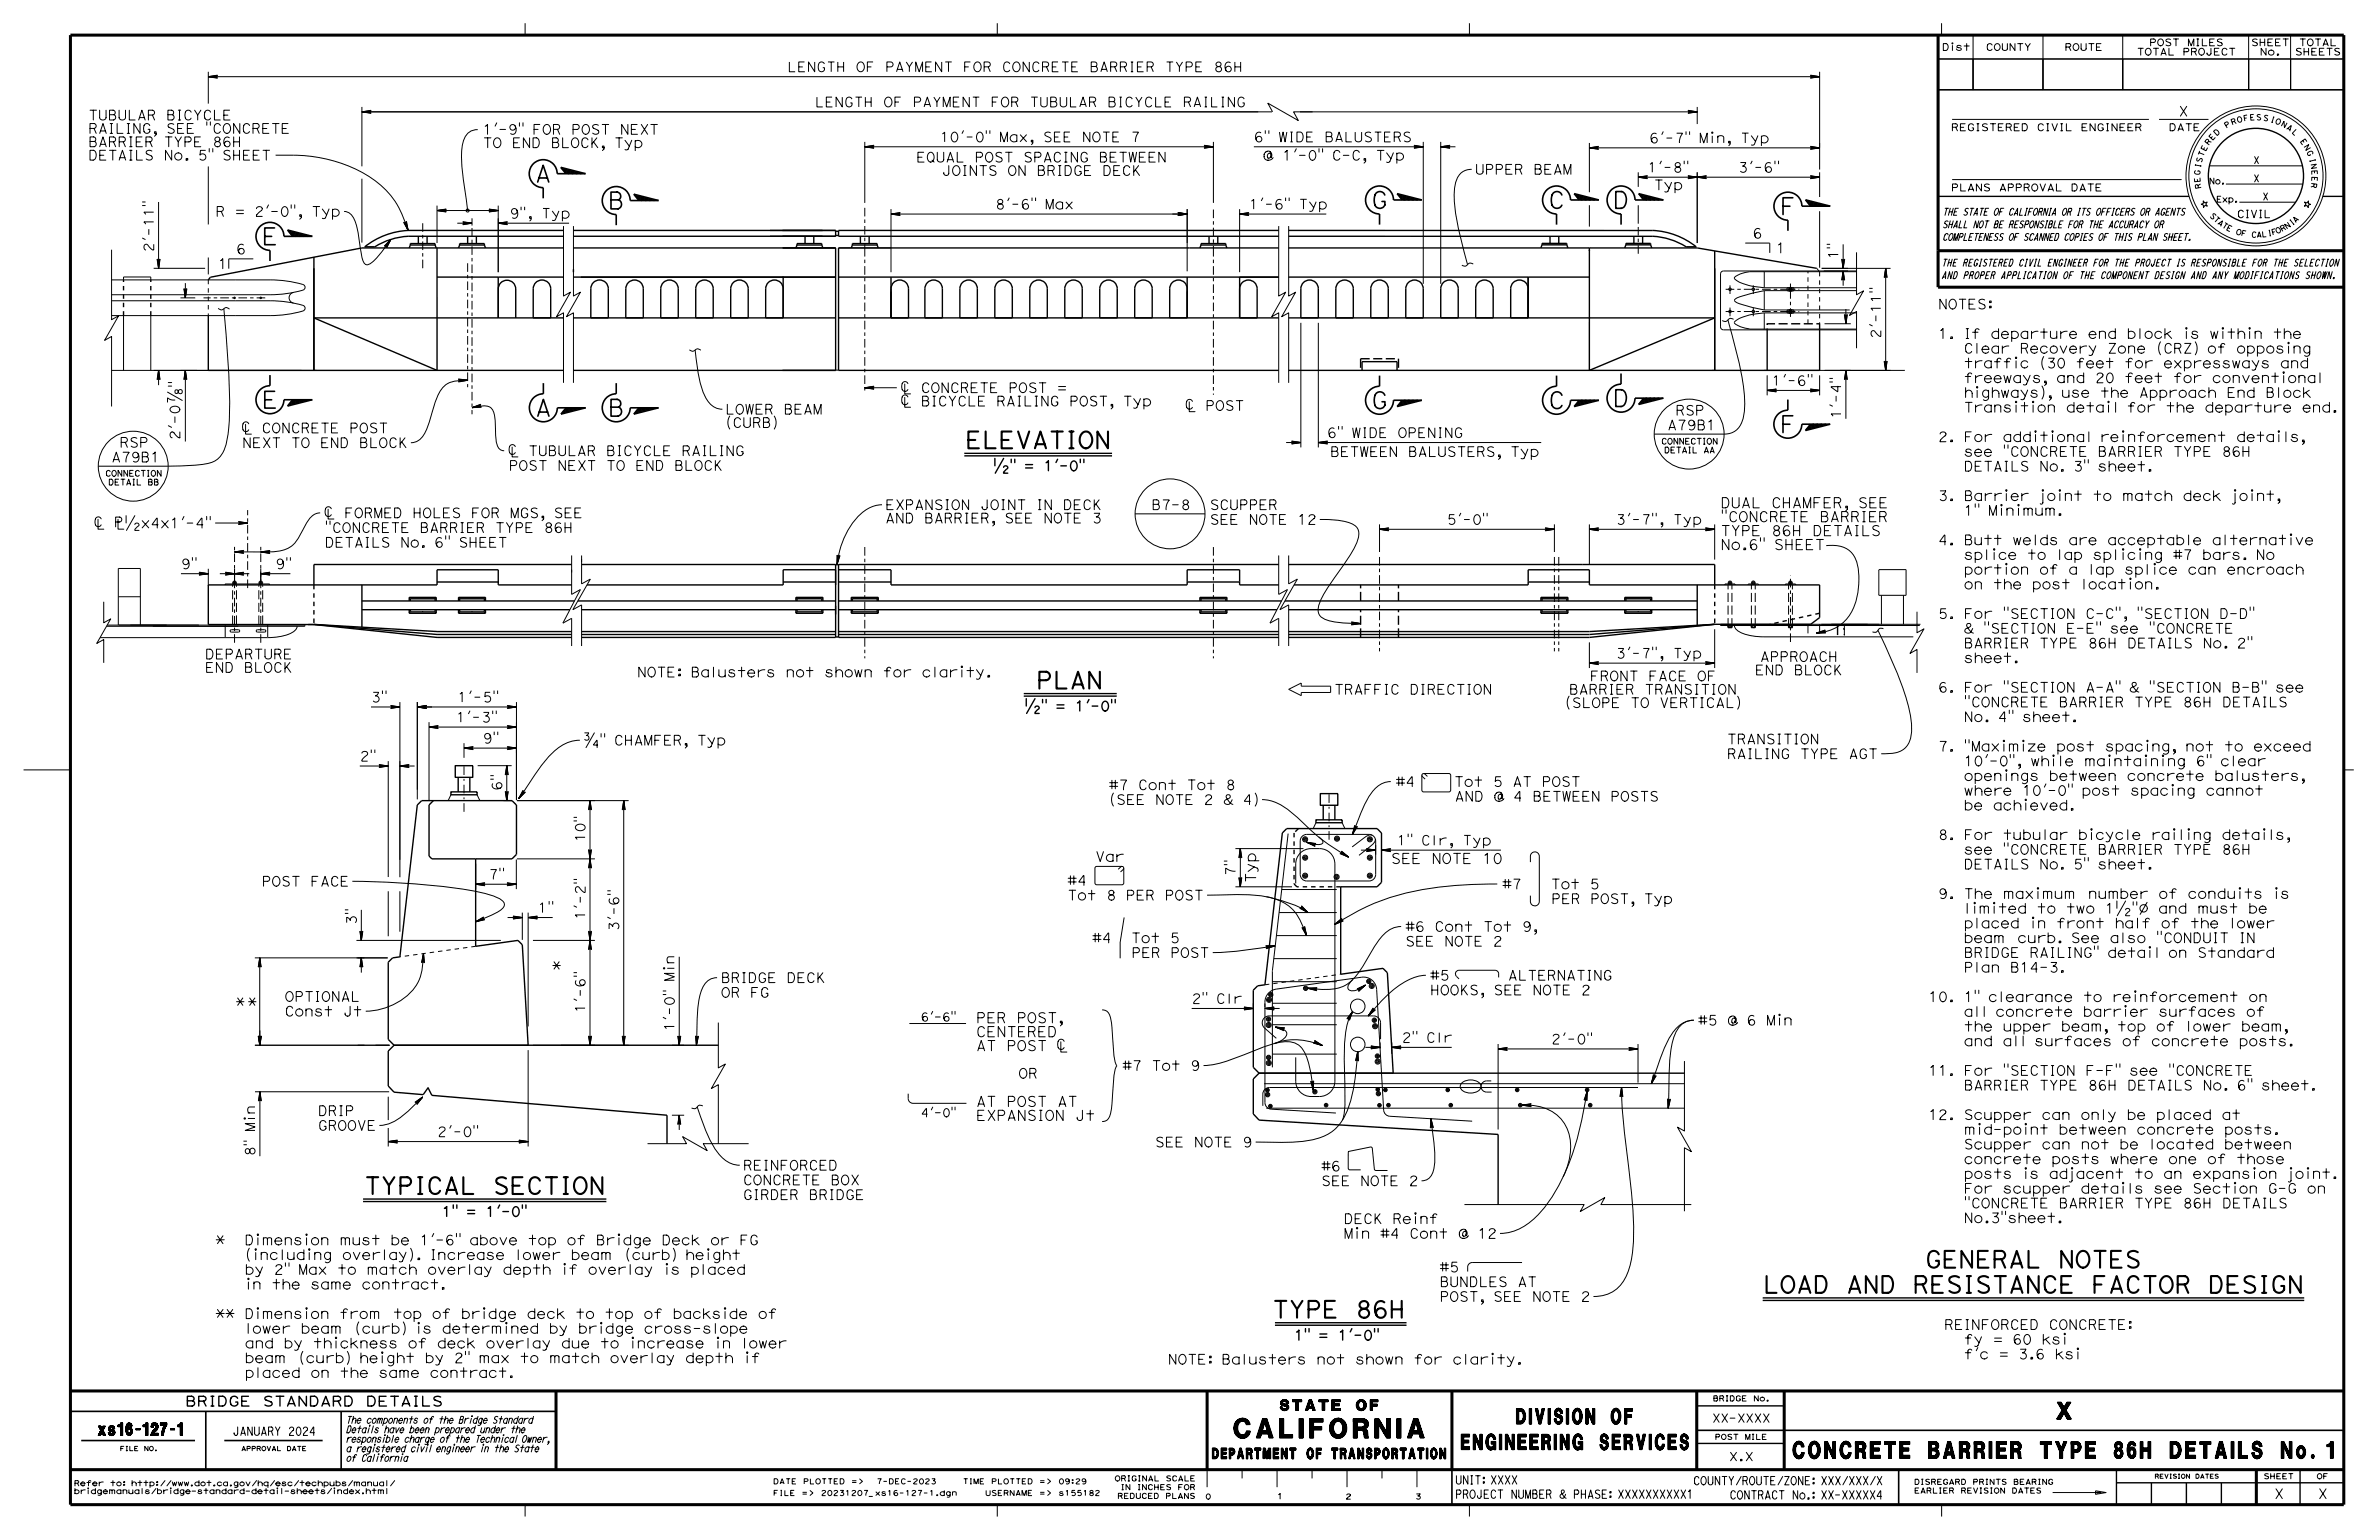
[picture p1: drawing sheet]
<svg xmlns="http://www.w3.org/2000/svg" width="432mm" height="279mm" viewBox="0 0 432 279" stroke-linecap="round" stroke-linejoin="round" font-family="sans-serif">
<defs><g id="words">
<text font-size="3.5" x="224" y="260.9">CALIFORNIA</text>
<g font-size="3">
<text x="97" y="33">A</text>
<text x="110.3" y="37.9">B</text>
<text x="248.9" y="37.8">G</text>
<text x="281" y="37.8">C</text>
<text x="292.7" y="37.8">D</text>
<text x="323.1" y="38.9">F</text>
<text x="47.5" y="44.4">E</text>
<text x="47.5" y="74">E</text>
<text x="97.1" y="75.5">A</text>
<text x="110.3" y="75.5">B</text>
<text x="248.9" y="74.1">G</text>
<text x="281" y="74.1">C</text>
<text x="292.7" y="73.8">D</text>
<text x="175.2" y="81.3">ELEVATION</text>
<text x="323.1" y="78.5">F</text>
<text x="188.1" y="124.9">PLAN</text>
<text x="66.1" y="216.6">TYPICAL SECTION</text>
<text x="349.4" y="230">GENERAL NOTES</text>
<text x="230.9" y="239.1">TYPE 86H</text>
<text x="320" y="234.6">LOAD AND RESISTANCE FACTOR DESIGN</text>
<text x="373.3" y="257.5">X</text>
<text x="325.4" y="264.6">CONCRETE BARRIER TYPE 86H DETAILS No. 1</text>
</g>
<g font-size="2.8">
<text x="265.2" y="263">ENGINEERING SERVICES</text>
<text x="275.2" y="258.3">DIVISION OF</text>
</g>
<text font-size="2.2" x="17.8" y="260.4">xs16-127-1</text>
<g font-size="1.9">
<text x="312.3" y="94.7">&quot;CONCRETE BARRIER</text>
<text x="312.3" y="92.1">DUAL CHAMFER, SEE</text>
<text x="312.3" y="99.7">No.6&quot; SHEET</text>
<text x="312.3" y="97.2">TYPE 86H DETAILS</text>
<text x="227.9" y="160.2" transform="rotate(-90 227.9 160.2)">Typ</text>
<text x="252.5" y="156.7">SEE NOTE 10</text>
<text x="171.6" y="185.4">CENTERED</text>
<text x="232.3" y="255.9">STATE OF</text>
<text x="220" y="264.7">DEPARTMENT OF TRANSPORTATION</text>
</g>
<g font-size="1.8">
<text x="142.9" y="13">LENGTH OF PAYMENT FOR CONCRETE BARRIER TYPE 86H</text>
<text x="16" y="21.8">TUBULAR BICYCLE</text>
<text x="147.9" y="19.4">LENGTH OF PAYMENT FOR TUBULAR BICYCLE RAILING</text>
<text x="395.4" y="21.1">X</text>
<text x="16" y="29">DETAILS No. 5&quot; SHEET</text>
<text x="16" y="26.6">BARRIER TYPE 86H</text>
<text x="16" y="24.2">RAILING, SEE &quot;CONCRETE</text>
<text x="87.6" y="26.8">TO END BLOCK, Typ</text>
<text x="87.6" y="24.4">1'-9&quot; FOR POST NEXT</text>
<text x="166.3" y="29.4">EQUAL POST SPACING BETWEEN</text>
<text x="170.6" y="25.7">10'-0&quot; Max, SEE NOTE 7</text>
<text x="227.6" y="25.7">6&quot; WIDE BALUSTERS</text>
<text x="229.2" y="29.1">@ 1'-0&quot; C-C, Typ</text>
<text x="299.3" y="25.9">6'-7&quot; Min, Typ</text>
<text x="170.9" y="31.8">JOINTS ON BRIDGE DECK</text>
<text x="267.7" y="31.6">UPPER BEAM</text>
<text x="299" y="31.3">1'-8&quot;</text>
<text x="300.2" y="34.4">Typ</text>
<text x="315.5" y="31.3">3'-6&quot;</text>
<text x="39.1" y="39.3">R = 2'-0&quot;, Typ</text>
<text x="92.5" y="39.6">9&quot;, Typ</text>
<text x="180.6" y="37.9">8'-6&quot; Max</text>
<text x="226.7" y="37.9">1'-6&quot; Typ</text>
<text x="27.9" y="45.7" transform="rotate(-90 27.9 45.7)">2'-11&quot;</text>
<text x="42.9" y="46.1">6</text>
<text x="318.1" y="43.2">6</text>
<text x="322.3" y="45.9">1</text>
<text x="333.6" y="47.1" transform="rotate(-90 333.6 47.1)">1&quot;</text>
<text x="39.5" y="48.7">1</text>
<text x="351.8" y="56.1">NOTES:</text>
<text x="341.4" y="61.4" transform="rotate(-90 341.4 61.4)">2'-11&quot;</text>
<text x="351.8" y="61.4">1. If departure end block is within the</text>
<text x="356.4" y="64.1">Clear Recovery Zone (CRZ) of opposing</text>
<text x="321.5" y="69.9">1'-6&quot;</text>
<text x="356.4" y="69.4">freeways, and 20 feet for conventional</text>
<text x="356.4" y="66.8">traffic (30 feet for expressways and</text>
<text x="131.6" y="77.6">(CURB)</text>
<text x="131.6" y="75.1">LOWER BEAM</text>
<text x="302.6" y="78">A79B1</text>
<text x="304.1" y="75.3">RSP</text>
<text x="334.1" y="76" transform="rotate(-90 334.1 76)">1'-4&quot;</text>
<text x="356.4" y="74.8">Transition detail for the departure end.</text>
<text x="356.4" y="72.1">highways), use the Approach End Block</text>
<text x="20.2" y="83.8">A79B1</text>
<text x="21.7" y="81.2">RSP</text>
<text x="32.6" y="79.8" transform="rotate(-90 32.6 79.8)">2'-0?</text>
<text x="44" y="81.2">NEXT TO END BLOCK</text>
<text x="240.9" y="79.4">6&quot; WIDE OPENING</text>
<text x="241.4" y="82.8">BETWEEN BALUSTERS, Typ</text>
<text x="351.8" y="80.1">2. For additional reinforcement details,</text>
<text x="356.4" y="82.8">see &quot;CONCRETE BARRIER TYPE 86H</text>
<text x="92.3" y="85.3">POST NEXT TO END BLOCK</text>
<text x="180.2" y="85.4">½&quot; = 1'-0&quot;</text>
<text x="356.4" y="85.5">DETAILS No. 3&quot; sheet.</text>
<text x="160.7" y="94.9">AND BARRIER, SEE NOTE 3</text>
<text x="160.7" y="92.5">EXPANSION JOINT IN DECK</text>
<text x="209" y="92.5">B7-8</text>
<text x="219.6" y="95.1">SEE NOTE 12</text>
<text x="219.6" y="92.5">SCUPPER</text>
<text x="262.6" y="95.1">5'-0&quot;</text>
<text x="293.3" y="95.1">3'-7&quot;, Typ</text>
<text x="351.8" y="90.8">3. Barrier joint to match deck joint,</text>
<text x="356.4" y="93.5">1&quot; Minimum.</text>
<text x="58.9" y="99.3">DETAILS No. 6&quot; SHEET</text>
<text x="58.9" y="96.6">&quot;CONCRETE BARRIER TYPE 86H</text>
<text x="351.8" y="98.8">4. Butt welds are acceptable alternative</text>
<text x="356.4" y="101.5">splice to lap splicing #7 bars. No</text>
<text x="32.8" y="103.2">9&quot;</text>
<text x="50" y="103.2">9&quot;</text>
<text x="356.4" y="106.9">on the post location.</text>
<text x="356.4" y="104.2">portion of a lap splice can encroach</text>
<text x="351.8" y="112.2">5. For &quot;SECTION C-C&quot;, &quot;SECTION D-D&quot;</text>
<text x="37.2" y="119.6">DEPARTURE</text>
<text x="293.3" y="119.4">3'-7&quot;, Typ</text>
<text x="356.4" y="117.6">BARRIER TYPE 86H DETAILS No. 2&quot;</text>
<text x="356.4" y="114.9">&amp; &quot;SECTION E-E&quot; see &quot;CONCRETE</text>
<text x="37.2" y="122">END BLOCK</text>
<text x="115.6" y="122.8">NOTE: Balusters not shown for clarity.</text>
<text x="242.1" y="126">TRAFFIC DIRECTION</text>
<text x="284.8" y="126">BARRIER TRANSITION</text>
<text x="288.6" y="123.5">FRONT FACE OF</text>
<text x="318.5" y="122.4">END BLOCK</text>
<text x="319.4" y="120">APPROACH</text>
<text x="351.8" y="125.6">6. For &quot;SECTION A-A&quot; &amp; &quot;SECTION B-B&quot; see</text>
<text x="356.4" y="120.2">sheet.</text>
<text x="67.3" y="127.4">3&quot;</text>
<text x="82.8" y="131">1'-3&quot;</text>
<text x="83" y="127.4">1'-5&quot;</text>
<text x="185.9" y="129">½&quot; = 1'-0&quot;</text>
<text x="284" y="128.4">(SLOPE TO VERTICAL)</text>
<text x="356.4" y="130.9">No. 4&quot; sheet.</text>
<text x="356.4" y="128.3">&quot;CONCRETE BARRIER TYPE 86H DETAILS</text>
<text x="87.6" y="134.8">9&quot;</text>
<text x="105.7" y="135.2">¾&quot; CHAMFER, Typ</text>
<text x="313.4" y="137.6">RAILING TYPE AGT</text>
<text x="313.4" y="135">TRANSITION</text>
<text x="351.8" y="136.3">7. &quot;Maximize post spacing, not to exceed</text>
<text x="65.3" y="138.1">2&quot;</text>
<text x="91.1" y="143.4" transform="rotate(-90 91.1 143.4)">6&quot;</text>
<text x="201.3" y="143.3">#7 Cont Tot 8</text>
<text x="253.3" y="142.7">#4</text>
<text x="261.3" y="142.7">Tot 5 AT POST</text>
<text x="356.4" y="141.6">openings between concrete balusters,</text>
<text x="356.4" y="139">10'-0&quot;, while maintaining 6&quot; clear</text>
<text x="201.3" y="146">(SEE NOTE 2 &amp; 4)</text>
<text x="356.4" y="147">be achieved.</text>
<text x="356.4" y="144.3">where 10'-0&quot; post spacing cannot</text>
<text x="106.2" y="152.8" transform="rotate(-90 106.2 152.8)">10&quot;</text>
<text x="253.5" y="153.3">1&quot; Clr, Typ</text>
<text x="351.8" y="152.3">8. For tubular bicycle railing details,</text>
<text x="356.4" y="155">see &quot;CONCRETE BARRIER TYPE 86H</text>
<text x="47.5" y="160.8">POST FACE</text>
<text x="88.7" y="159.5">7&quot;</text>
<text x="193.7" y="160.6">#4</text>
<text x="198.8" y="156.3">Var</text>
<text x="224.2" y="159" transform="rotate(-90 224.2 159)">7&quot;</text>
<text x="272.7" y="161.3">#7</text>
<text x="280.9" y="161.3">Tot 5</text>
<text x="356.4" y="157.7">DETAILS No. 5&quot; sheet.</text>
<text x="64.7" y="167.8" transform="rotate(-90 64.7 167.8)">3&quot;</text>
<text x="97.6" y="165.6">1&quot;</text>
<text x="106.2" y="166.9" transform="rotate(-90 106.2 166.9)">1'-2&quot;</text>
<text x="193.7" y="163.3">Tot 8 PER POST</text>
<text x="280.6" y="163.9">PER POST, Typ</text>
<text x="351.8" y="163">9. The maximum number of conduits is</text>
<text x="356.4" y="165.7">limited to two 1½&quot;Ø and must be</text>
<text x="112.3" y="168.9" transform="rotate(-90 112.3 168.9)">3'-6&quot;</text>
<text x="198.2" y="171">#4</text>
<text x="204.8" y="171">Tot 5</text>
<text x="255.1" y="171.7">SEE NOTE 2</text>
<text x="255.1" y="169">#6 Cont Tot 9,</text>
<text x="356.4" y="173.7">BRIDGE RAILING&quot; detail on Standard</text>
<text x="356.4" y="171">beam curb. See also &quot;CONDUIT IN</text>
<text x="356.4" y="168.4">placed in front half of the lower</text>
<text x="100.1" y="176.1">*</text>
<text x="130.8" y="178.3">BRIDGE DECK</text>
<text x="259.6" y="177.8">#5</text>
<text x="268.2" y="177.8">ALTERNATING</text>
<text x="356.4" y="176.4">Plan B14-3.</text>
<text x="42.7" y="182.7">* *</text>
<text x="51.7" y="184.4">Const Jt</text>
<text x="51.7" y="181.7">OPTIONAL</text>
<text x="106.2" y="183.8" transform="rotate(-90 106.2 183.8)">1'-6&quot;</text>
<text x="130.8" y="180.9">OR FG</text>
<text x="216.3" y="182.1">2&quot; Clr</text>
<text x="259.6" y="180.5">HOOKS, SEE NOTE 2</text>
<text x="308.2" y="186">#5 @ 6 Min</text>
<text x="350" y="181.7">10. 1&quot; clearance to reinforcement on</text>
<text x="356.4" y="184.4">all concrete barrier surfaces of</text>
<text x="122.4" y="187.1" transform="rotate(-90 122.4 187.1)">1'-0&quot; Min</text>
<text x="254.4" y="189.1">2&quot; Clr</text>
<text x="281.5" y="189.4">2'-0&quot;</text>
<text x="356.4" y="189.8">and all surfaces of concrete posts.</text>
<text x="356.4" y="187.1">the upper beam, top of lower beam,</text>
<text x="184.8" y="195.6">OR</text>
<text x="203.7" y="194.2">#7 Tot 9</text>
<text x="350" y="195.1">11. For &quot;SECTION F-F&quot; see &quot;CONCRETE</text>
<text x="356.4" y="197.8">BARRIER TYPE 86H DETAILS No. 6&quot; sheet.</text>
<text x="57.7" y="202.4">DRIP</text>
<text x="350" y="203.1">12. Scupper can only be placed at</text>
<text x="46.3" y="209.8" transform="rotate(-90 46.3 209.8)">8&quot; Min</text>
<text x="57.7" y="205.1">GROOVE</text>
<text x="79.4" y="206.2">2'-0&quot;</text>
<text x="209.6" y="208.1">SEE NOTE 9</text>
<text x="356.4" y="208.5">Scupper can not be located between</text>
<text x="356.4" y="205.8">mid-point between concrete posts.</text>
<text x="134.9" y="215">CONCRETE BOX</text>
<text x="134.9" y="212.3">REINFORCED</text>
<text x="239.8" y="215.1">SEE NOTE 2</text>
<text x="239.8" y="212.5">#6</text>
<text x="356.4" y="213.8">posts is adjacent to an expansion joint.</text>
<text x="356.4" y="211.1">concrete posts where one of those</text>
<text x="80.2" y="220.7">1&quot; = 1'-0&quot;</text>
<text x="134.9" y="217.6">GIRDER BRIDGE</text>
<text x="243.9" y="222">DECK Reinf</text>
<text x="356.4" y="221.8">No.3&quot;sheet.</text>
<text x="356.4" y="219.2">&quot;CONCRETE BARRIER TYPE 86H DETAILS</text>
<text x="356.4" y="216.5">For scupper details see Section G-G on</text>
<text x="39.1" y="225.4">(including overlay). Increase lower beam (curb) height</text>
<text x="39.1" y="225.9">*</text>
<text x="243.9" y="224.7">Min #4 Cont @ 12</text>
<text x="40.2" y="229">by 2&quot; Max to match overlay depth if overlay is placed</text>
<text x="261.3" y="233.4">BUNDLES AT</text>
<text x="261.3" y="230.8">#5</text>
<text x="39.1" y="238.7">lower beam (curb) is determined by bridge cross-slope</text>
<text x="261.3" y="236.1">POST, SEE NOTE 2</text>
<text x="40.2" y="242.4">and by thickness of deck overlay due to increase in lower</text>
<text x="234.9" y="243.1">1&quot; = 1'-0&quot;</text>
<text x="352.9" y="241.2">REINFORCED CONCRETE:</text>
<text x="40.2" y="247.6">placed on the same contract.</text>
<text x="212" y="247.5">NOTE: Balusters not shown for clarity.</text>
<text x="33.6" y="255.1">BRIDGE STANDARD DETAILS</text>
<text x="412.8" y="271.9">X</text>
<text x="420.7" y="271.9">X</text>
</g>
<g font-size="1.5">
<text x="167.1" y="185.3">6'-6&quot;</text>
<text x="167.1" y="202.6">4'-0&quot;</text>
<text x="42.2" y="260.4">JANUARY 2024</text>
<text x="310.7" y="258">XX-XXXX</text>
<text x="264.1" y="269.3">UNIT: XXXX</text>
<text x="307.3" y="269.4">COUNTY/ROUTE/ZONE: XXX/XXX/X</text>
<text x="313.8" y="265">X.X</text>
<text x="264.1" y="271.8">PROJECT NUMBER &amp; PHASE: XXXXXXXXXX1</text>
<text x="313.9" y="272">CONTRACT No.: XX-XXXXX4</text>
</g>
<text font-size="1.4" x="406" y="39.5">CIVIL</text>
<g font-size="1.3">
<text x="354.1" y="23.7">REGISTERED CIVIL ENGINEER</text>
<text x="393.6" y="23.7">DATE</text>
<text x="409" y="29.7">X</text>
<text x="354.1" y="34.7">PLANS APPROVAL DATE</text>
<text x="409" y="33">X</text>
<text x="352.5" y="41.3">SHALL NOT BE RESPONSIBLE FOR THE ACCURACY OR</text>
<text x="352.5" y="39.1">THE STATE OF CALIFORNIA OR ITS OFFICERS OR AGENTS</text>
<text x="410.7" y="36.3">X</text>
<text x="352.5" y="43.6">COMPLETENESS OF SCANNED COPIES OF THIS PLAN SHEET.</text>
<text x="352.4" y="50.6">AND PROPER APPLICATION OF THE COMPONENT DESIGN AND ANY MODIFICATIONS SHOWN.</text>
<text x="352.4" y="48.3">THE REGISTERED CIVIL ENGINEER FOR THE PROJECT IS RESPONSIBLE FOR THE SELECTION</text>
<text x="62.8" y="263.4">a registered civil engineer in the State</text>
<text x="62.8" y="261.7">responsible charge of the Technical Owner,</text>
<text x="62.8" y="260">Details have been prepared under the</text>
<text x="62.8" y="258.2">The components of the Bridge Standard</text>
<text x="62.8" y="265.1">of California</text>
</g>
<g font-size="1.2">
<text x="352.5" y="9.2">Dist</text>
<text x="360.4" y="9.2">COUNTY</text>
<text x="374.7" y="9.2">ROUTE</text>
<text x="387.8" y="10">TOTAL PROJECT</text>
<text x="390.1" y="8.3">POST MILES</text>
<text x="408.6" y="8.3">SHEET</text>
<text x="410.2" y="10">No.</text>
<text x="416.5" y="10">SHEETS</text>
<text x="417.3" y="8.3">TOTAL</text>
</g>
<g font-size="1.1">
<text x="400.9" y="33.4">No.</text>
<text x="402.3" y="36.7">Exp.</text>
<text x="301.5" y="80.6">CONNECTION</text>
<text x="302" y="82.2">DETAIL AA</text>
<text x="19.1" y="86.4">CONNECTION</text>
<text x="19.7" y="88">DETAIL BB</text>
</g>
<g font-size="1">
<text x="404.1" y="23.3" transform="rotate(-31 404.1 23.3)">P</text>
<text x="405.1" y="22.7" transform="rotate(-20 405.1 22.7)">R</text>
<text x="406.1" y="22.3" transform="rotate(-15 406.1 22.3)">O</text>
<text x="407.3" y="22" transform="rotate(-10 407.3 22)">F</text>
<text x="408.4" y="21.8" transform="rotate(-4 408.4 21.8)">E</text>
<text x="409.5" y="21.8" transform="rotate(1 409.5 21.8)">S</text>
<text x="410.7" y="21.8" transform="rotate(12 410.7 21.8)">S</text>
<text x="412" y="22.1" transform="rotate(17 412 22.1)">I</text>
<text x="412.9" y="22.3" transform="rotate(22 412.9 22.3)">O</text>
<text x="413.9" y="22.8" transform="rotate(28 413.9 22.8)">N</text>
<text x="414.9" y="23.3" transform="rotate(33 414.9 23.3)">A</text>
<text x="399.6" y="29.6" transform="rotate(-74 399.6 29.6)">S</text>
<text x="399.9" y="28.5" transform="rotate(-69 399.9 28.5)">T</text>
<text x="400.3" y="27.5" transform="rotate(-63 400.3 27.5)">E</text>
<text x="400.9" y="26.4" transform="rotate(-53 400.9 26.4)">R</text>
<text x="401.5" y="25.5" transform="rotate(-47 401.5 25.5)">E</text>
<text x="402.3" y="24.7" transform="rotate(-42 402.3 24.7)">D</text>
<text x="415.9" y="24" transform="rotate(44 415.9 24)">L</text>
<text x="417.4" y="25.6" transform="rotate(55 417.4 25.6)">E</text>
<text x="418.1" y="26.6" transform="rotate(60 418.1 26.6)">N</text>
<text x="418.6" y="27.6" transform="rotate(65 418.6 27.6)">G</text>
<text x="419.2" y="28.9" transform="rotate(76 419.2 28.9)">I</text>
<text x="419.4" y="29.8" transform="rotate(81 419.4 29.8)">N</text>
<text x="399.3" y="31.8" transform="rotate(-85 399.3 31.8)">G</text>
<text x="399.4" y="33.1" transform="rotate(-96 399.4 33.1)">E</text>
<text x="399.4" y="30.5" transform="rotate(-79 399.4 30.5)">I</text>
<text x="399.6" y="34.2" transform="rotate(-101 399.6 34.2)">R</text>
<text x="419.5" y="33.1" transform="rotate(98 419.5 33.1)">R</text>
<text x="419.6" y="30.9" transform="rotate(87 419.6 30.9)">E</text>
<text x="419.6" y="32" transform="rotate(92 419.6 32)">E</text>
<text x="401" y="39.2" transform="rotate(46 401 39.2)">S</text>
<text x="401.7" y="39.9" transform="rotate(41 401.7 39.9)">T</text>
<text x="402.4" y="40.6" transform="rotate(37 402.4 40.6)">A</text>
<text x="403.2" y="41.1" transform="rotate(32 403.2 41.1)">T</text>
<text x="404" y="41.7" transform="rotate(27 404 41.7)">E</text>
<text x="415" y="41.6" transform="rotate(-34 415 41.6)">N</text>
<text x="416" y="40.9" transform="rotate(-38 416 40.9)">I</text>
<text x="416.6" y="40.5" transform="rotate(-43 416.6 40.5)">A</text>
<text x="405.7" y="42.4" transform="rotate(18 405.7 42.4)">O</text>
<text x="406.7" y="42.7" transform="rotate(13 406.7 42.7)">F</text>
<text x="408.6" y="43" transform="rotate(4 408.6 43)">C</text>
<text x="409.6" y="43.1" transform="rotate(-1 409.6 43.1)">A</text>
<text x="410.5" y="43" transform="rotate(-6 410.5 43)">L</text>
<text x="411.7" y="42.9" transform="rotate(-10 411.7 42.9)">I</text>
<text x="412.4" y="42.7" transform="rotate(-15 412.4 42.7)">F</text>
<text x="413.3" y="42.4" transform="rotate(-24 413.3 42.4)">O</text>
<text x="414.2" y="42.1" transform="rotate(-29 414.2 42.1)">R</text>
<text x="310.9" y="254.2">BRIDGE No.</text>
<text x="311.2" y="261.2">POST MILE</text>
<text x="13.4" y="269.6">Refer to: http://www.dot.ca.gov/hq/esc/techpubs/manual/</text>
<text x="140.3" y="269.2">DATE PLOTTED =&gt;</text>
<text x="174.7" y="269.2">TIME PLOTTED =&gt;</text>
<text x="192.1" y="269.2">09:29</text>
<text x="202.3" y="268.7">ORIGINAL SCALE</text>
<text x="347.4" y="269.3">DISREGARD PRINTS BEARING</text>
<text x="410.8" y="268.3">SHEET</text>
<text x="420.5" y="268.3">OF</text>
<text x="13.4" y="271">bridgemanuals/bridge-standard-detail-sheets/index.html</text>
<text x="140.3" y="271.3">FILE =&gt;</text>
<text x="149" y="271.3">20231207_xs16-127-1.dgn</text>
<text x="178.8" y="271.3">USERNAME =&gt;</text>
<text x="192.1" y="271.3">s155182</text>
<text x="202.8" y="271.9">REDUCED PLANS</text>
<text x="203.4" y="270.3">IN INCHES FOR</text>
<text x="218.8" y="272">0</text>
<text x="231.8" y="271.9">1</text>
<text x="244.2" y="272">2</text>
<text x="256.9" y="272">3</text>
<text x="347.4" y="270.9">EARLIER REVISION DATES</text>
</g>
<g font-size=".8">
<text x="21.8" y="263.2">FILE NO.</text>
<text x="43.8" y="263.2">APPROVAL DATE</text>
<text x="391.1" y="268.2">REVISION DATES</text>
</g>
</g></defs>
<g fill="none" stroke="#000" stroke-width=".25">
<path d="M351.8 16.3h73.6M351.8 35.6h45.5M421.6 35.6h3.8M37.8 57.3v9.9h64.5M57 46.6v20.6M65.7 45l-27.5 5.3-.4 .5M65.7 45h36.6M74.5 44.5h4.5M74.5 44.5l-.2 .5M74.5 44.5v-.3h4.5v.3M75.9 42.9v1.3M77.5 42.9v1.3"/>
<path d="M79 44.5l.2 .5M79.3 45v22.2l-22.3-9.5h45.3M79.3 50.3h23M83.4 44.5h4.5M83.4 44.5l-.2 .5M83.4 44.5v-.3h4.5v.3M84.9 42.9v1.3M86.5 42.9v1.3M87.9 44.5l.2 .5M90.4 50.3v7.4M90.4 52.4a1.59 1.59 0 0 1 1.6-1.6 1.59 1.59 0 0 1 1.6 1.6v5.3M96.8 57.7v-5.3a1.59 1.59 0 0 1 1.6-1.6 1.59 1.59 0 0 1 1.6 1.6v5.3"/>
<path d="M102.3 41.8h-28.2a13.8 13.8 0 0 0-7.9 3h1.8a12.6 12.6 0 0 1 6.1-1.9h28.2M104.1 41.8h47.6v1.1h-47.6M104.1 48.8v.6M104.1 57.7h47.6M104.1 50.3h47.6M104.1 45h47.6v22.2h-47.6M107.2 57.7v-5.3a1.59 1.59 0 0 1 1.6-1.6 1.59 1.59 0 0 1 1.6 1.6v5.3M113.6 57.7v-5.3a1.59 1.59 0 0 1 1.6-1.6 1.59 1.59 0 0 1 1.6 1.6v5.3M119.9 57.7v-5.3a1.59 1.59 0 0 1 1.6-1.6 1.59 1.59 0 0 1 1.6 1.6v5.3M126.3 57.7v-5.3a1.59 1.59 0 0 1 1.6-1.6 1.59 1.59 0 0 1 1.6 1.6v5.3M132.6 57.7v-5.3a1.59 1.59 0 0 1 1.6-1.6 1.59 1.59 0 0 1 1.6 1.6v5.3M142.1 52.4a1.59 1.59 0 0 0-1.5-1.6 1.59 1.59 0 0 0-1.6 1.6v5.3"/>
<path d="M142.1 50.3v7.4M144.7 44.5v-.3h4.5v.3M144.7 44.5h4.5M144.7 44.5l-.2 .5M146.1 42.9v1.3M147.7 42.9v1.3M149.2 44.5l.2 .5M151.7 42h.5M151.7 42.7h.5M152.2 57.7h79.9M152.2 50.3h79.9M154.7 44.5v-.3h4.5v.3"/>
<path d="M154.7 44.5h4.5M154.7 44.5l-.2 .5M156.2 42.9v1.3M157.8 42.9v1.3M159.2 44.5l.2 .5M161.7 50.3v7.4M161.7 52.4a1.59 1.59 0 0 1 1.6-1.6 1.59 1.59 0 0 1 1.6 1.6v5.3M167.9 57.7v-5.3a1.59 1.59 0 0 1 1.6-1.6 1.59 1.59 0 0 1 1.5 1.6v5.3M174.2 57.7v-5.3a1.59 1.59 0 0 1 1.6-1.6 1.59 1.59 0 0 1 1.6 1.6v5.3M180.6 57.7v-5.3a1.59 1.59 0 0 1 1.6-1.6 1.59 1.59 0 0 1 1.5 1.6v5.3M186.9 57.7v-5.3a1.59 1.59 0 0 1 1.6-1.6 1.59 1.59 0 0 1 1.6 1.6v5.3M193.3 57.7v-5.3a1.59 1.59 0 0 1 1.5-1.6 1.59 1.59 0 0 1 1.6 1.6v5.3"/>
<path d="M199.6 57.7v-5.3a1.59 1.59 0 0 1 1.6-1.6 1.59 1.59 0 0 1 1.6 1.6v5.3M206 57.7v-5.3a1.59 1.59 0 0 1 1.5-1.6 1.59 1.59 0 0 1 1.6 1.6v5.3M215.5 52.4a1.59 1.59 0 0 0-1.6-1.6 1.59 1.59 0 0 0-1.6 1.6v5.3M215.5 50.3v7.4M218 44.5v-.3h4.5v.3M218 44.5h4.5M218 44.5l-.2 .5M219.4 42.9v1.3M221 42.9v1.3M222.5 44.5l.2 .5M225 50.3v7.4M225 52.4a1.59 1.59 0 0 1 1.6-1.6 1.59 1.59 0 0 1 1.6 1.6v5.3"/>
<path d="M232.1 41.8h-79.9v1.1h79.9M232.1 45h-79.9v22.2h79.9M233.9 45h74.2l21.7 3.7M233.9 57.7h77.3l-22.7 9.5M233.9 50.3h54.6M233.9 41.8h66.1M236.1 57.7v-5.3a1.59 1.59 0 0 1 1.6-1.6 1.59 1.59 0 0 1 1.6 1.6v5.3M242.5 57.7v-5.3a1.59 1.59 0 0 1 1.5-1.6 1.59 1.59 0 0 1 1.6 1.6v5.3M248.8 57.7v-5.3a1.59 1.59 0 0 1 1.6-1.6 1.59 1.59 0 0 1 1.6 1.6v5.3M255.2 57.7v-5.3a1.59 1.59 0 0 1 1.5-1.6 1.59 1.59 0 0 1 1.6 1.6v5.3M261.5 57.7v-5.3a1.59 1.59 0 0 1 1.6-1.6 1.59 1.59 0 0 1 1.6 1.6v5.3M267.8 57.7l.1-5.3a1.59 1.59 0 0 1 1.5-1.6 1.59 1.59 0 0 1 1.6 1.6v5.3"/>
<path d="M277.4 52.4a1.59 1.59 0 0 0-1.6-1.6 1.59 1.59 0 0 0-1.6 1.6v5.3M277.4 50.3v7.4M279.9 44.4l-.2 .6M279.9 44.4h4.5M281.3 42.9v1.3M282.9 42.9v1.3M284.4 44.4l.2 .6M284.4 44.4v-.2h-4.5v.2M288.5 45.5h.1M288.5 45v22.2M295.1 44.4h4.5M295.1 44.4l-.2 .6"/>
<path d="M296.6 42.9v1.3M298.1 42.9v1.3M299.6 44.4v-.2h-4.5v.2M299.6 44.4l.2 .6M300 41.8a13.7 13.7 0 0 1 7.9 3h-1.9a12.6 12.6 0 0 0-6-1.9h-66.1M311.2 45.5v21.7M320.7 59.8v7.4M330.3 59.8v7.4h-96.4M247.2 67.2v-1.6h6.4v1.6M175 82.7h26.8M175 82.2h26.8M57 113.3l22.3 1.8h24.5"/>
<path d="M57 113.3l22.3 2.3h24.5M57 113.3l22.3 1.3h24.5M65.7 109h38.6M65.7 110.6h37.7M65.7 106.1v7.7M74.3 111.3h4.9M74.3 111.3l.2-.3h4.5l.2 .3M74.3 108.4h4.9M74.3 108.4v.6M74.3 110.6v.7M74.3 108.4l.2 .2h4.5M74.5 108.7v.3"/>
<path d="M74.5 110.6v.4M79 108.6v.4M79 110.6v.4M79.2 108.4l-.2 .2M79.2 108.4v.6M79.2 110.6v.7M79.3 105.6h11.1M83.2 111.3l.2-.3h4.5l.2 .3M83.2 108.4h4.9M83.2 108.4v.6M83.2 110.6v.7M83.2 108.4l.2 .2h4.5"/>
<path d="M83.2 111.3h4.9M83.4 108.7v.3M83.4 110.6v.4M87.9 108.6v.4M87.9 110.6v.4M88.1 108.4l-.2 .2M88.1 108.4v.6M88.1 110.6v.7M103.8 106.1h-13.4v-2.7h-11.1v2.7h-41.5v7.2h19.2M103.8 102.4h-46.8v3.7M104.9 109h46.8M105.6 102.4h46.1v13.2h-46.1"/>
<path d="M105.6 114.6h46.1M105.6 115.1h46.1M105.6 110.6h46.1M142.1 105.6h9.6M144.5 108.4h4.9M144.5 108.4v.6M144.5 110.6v.7M144.5 111.3h4.9M144.5 108.4l.2 .2M144.7 108.6v.4M144.7 110.6v.4M144.7 108.6h4.5"/>
<path d="M144.7 111h4.5M144.7 111l-.2 .3M149.2 111l.2 .3M149.2 108.6v.4M149.2 110.6v.4M149.4 108.4v.6M149.4 110.6v.7M149.4 108.4l-.2 .2M151.7 103.4h-9.6v2.7h-35.6M151.7 115.6h.5M152.2 103.4h9.5v2.7h53.8v-2.7h9.5v2.7h7.1M152.2 110.6h79.6"/>
<path d="M152.2 105.6h9.5M152.2 114.6h79.9M152.2 115.1h79.9M152.2 109h80.4M154.5 108.4h4.9M154.5 111.3h4.9M154.5 108.4l.2 .2M154.5 108.4v.6M154.5 110.6v.7M154.7 108.6v.4M154.7 110.6v.4M154.7 108.6h4.5"/>
<path d="M154.7 111h4.5M154.7 111l-.2 .3M159.2 111l.2 .3M159.2 108.6v.4M159.2 110.6v.4M159.4 108.4v.6M159.4 110.6v.7M159.4 108.4l-.2 .2M215.5 105.6h9.5M217.8 108.4h4.9M217.8 111.3h4.9M217.8 108.4l.2 .2"/>
<path d="M217.8 108.4v.6M217.8 110.6v.7M218 108.6v.4M218 110.6v.4M218 111h4.5M218 108.6h4.5M218 111l-.2 .3M222.5 111l.2 .3M222.5 108.6v.4M222.5 110.6v.4M222.7 108.4v.6M222.7 110.6v.7"/>
<path d="M222.7 108.4l-.2 .2M232.1 102.4h-79.9v13.2h79.9M233.2 109h74.9M233.9 102.4h77.3v3.7M233.9 110.6h74.2M234.9 106.1h42.5v-2.7h11.1v2.7h41.8v5.9l-1.7 1.3h-17.4M277.4 105.6h11.1M279.7 108.4h4.9M279.7 111.3h4.9M279.7 108.4l.2 .2M279.7 108.4v.6M279.7 110.6v.7"/>
<path d="M279.9 108.6v.4M279.9 110.6v.4M284.4 108.7v.3M284.4 110.6v.4M284.6 111.3l-.2-.3h-4.5l-.2 .3M284.6 108.4v.6M284.6 110.6v.7M284.6 108.4l-.2 .2h-4.5M294.9 108.4h4.9M294.9 111.3h4.9M294.9 108.4l.2 .2M294.9 108.4v.6"/>
<path d="M294.9 110.6v.7M295.1 108.6v.4M295.1 110.6v.4M299.6 108.7v.3M299.6 110.6v.4M299.8 111.3l-.2-.3h-4.5l-.2 .3M299.8 108.4v.6M299.8 110.6v.7M299.8 108.4l-.2 .2h-4.5M308.1 106.1v7.3M311.2 113.3l-22.7 1.8h-54.6M311.2 113.3l-22.7 2.3h-54.6"/>
<path d="M311.2 113.3l-22.7 1.3h-54.6M333.5 113.4v1.8M82.6 138.9h3.2v2.1h-3.2zM78.7 145.3l-.8 .7v9.3l.5 .5h14.5l.8-.8M81.8 143.7h4.8v.5h-4.8zM83.2 141v2.7M85.3 141v2.7M86.3 155.8v15.9l7.7-1.1 .8 .8 1.1 18.2M93.7 146l-.8-.7h-16.4l-.8 .7-3.1 27.6-1.3 .2-.8 .8v14l1 1M93.7 146v9M238.9 148.7h4.7v.6h-4.7zM239.6 144h3.2v2.1h-3.2z"/>
<path d="M240.2 146.1v2.6M242.3 146.1v2.6M71.5 189.6l-1 1.1v6.3l1 1.2 5.3 .4 .9-1.2 .7 1.3 42.7 3.6v5.2M71.5 189.6h58.9M228.5 194.7l-1-1.1v-14l.8-.7 1.3-.2 3.2-27.6 .7-.8h16.4l.9 .8v9l-.9 .8h-6.6v15.9l7.7-1.1 .8 .8 1.1 18.2M228.5 194.7h77.2M228.5 194.7l-1 1.1v6.3l1 1.1 43.4 2.6v12.7M65.9 218h44.2M65.9 217.5h44.2M231.4 240h23.9M231.4 240.4h23.9M308 255.1h15.8"/>
<path d="M308 261.9h15.8M384.1 266.6v6.4M384.1 269h41.3M390.5 269v4M396.8 269v4M403.2 269v4M417.5 266.6v6.4"/>
<circle cx="409.5" cy="31.9" r="8.6"/>
<circle cx="325" cy="56.5" r=".23"/>
<circle cx="325" cy="52.5" r=".23"/>
</g>
<g fill="none" stroke="#000" stroke-width=".18">
<path d="M37.8 13.9h292.5M37.8 13.9l1.6 .1M37.8 13v5.8M37.8 13.9l1.6 .2M37.8 13.9l1.7 .3-.1-.1M39.4 13.8l-1.6 .1M39.4 13.8v.3M39.4 13.8l.1-.2-1.7 .3M39.4 13.7l-1.6 .2M65.7 19.4v10.8M95.3 4.2v2.2M181 4.2v2.2"/>
<path d="M266.7 4.2v2.2M308.1 19.4v3.1M328.6 13.7l1.7 .2M328.7 13.8v.3M328.7 13.8l1.6 .1M328.7 13.8l-.1-.2 1.7 .3M330.3 13.9l-1.6 .1M330.3 13v17.8M330.3 13.9l-1.7 .2M330.3 13.9l-1.6 .2M330.3 13.9l-1.7 .3 .1-.1M351.8 10.7h6.3v5.6h-6.3z"/>
<path d="M351.8 10.7h73.6M352.4 4.2v2.2M358.1 10.7h12.7v5.6h-12.7zM358.1 6.4v9.9M370.8 6.4v9.9M370.8 10.7h14.5v5.6h-14.5zM385.3 10.7h22.8v5.6h-22.8zM385.3 6.4v9.9M408.1 6.4v9.9M408.1 10.7h7.7v5.6h-7.7zM415.8 6.4v9.9M415.8 10.7h9.6v5.6h-9.6z"/>
<path d="M28.8 36.6v12.1M37.8 30.2v10.5M50 28.2h3.2M53.2 28.2a25 25 0 0 1 16.2 5.7 17.7 17.7 0 0 1 4.7 7.9M62.5 38.4a2.65 2.65 0 0 1 2.2 2.4l.6 3.4a9.6 9.6 0 0 0 .8 3.6l.4 .2a3.3 3.3 0 0 0 2.2-1.5l2.2-3.1M65.7 20.3l1.7 .3-.1-.2M65.7 20.3l1.6 .2M65.7 32.4v11.6M65.7 20.3h242.4M65.7 20.3l1.5 .1M65.7 20.3l1.6 .1M67.2 20.2l-1.5 .1"/>
<path d="M67.3 20.2v.2M67.3 20.2l-1.6 .1M67.3 20.2l.1-.2-1.7 .3M67.3 20.1l-1.6 .2M79.3 38.2h11.1M79.3 38.2l1.7 .3-.1-.2M79.3 38.2l1.6 .1M79.3 37.3v6.8M79.3 38.2l1.7 .2M80.9 38.1l-1.6 .1M80.9 38.1v.2M80.9 38.1l.1-.2-1.7 .3"/>
<path d="M81 38l-1.7 .2M85.7 39.6v1.3M86.7 23.5a2.57 2.57 0 0 0-2.6 2.1 19.5 19.5 0 0 0 .1 7.5l.7 5.1M88.8 38l1.6 .2M88.8 38.1l1.6 .1M88.8 38.1v-.2l1.6 .3M88.8 38.1v.2M88.9 38.1l1.5 .1M90.4 38.2l-1.5 .1M90.4 37.3v12.1M90.4 38.2l-1.6 .3v-.2M90.4 38.2l-1.6 .2"/>
<path d="M90.4 38.2l-1.6 .1M157 26.6l1.6 .3-.1-.1M157 26.6l1.6 .2M157 25.7v11.1M157 26.6h63.2M157 26.6l1.5 .1M157 26.6l1.5 .2M158.5 26.6h-1.5M158.5 26.5v.3M158.5 26.5l-1.5 .1M158.5 26.5l.1-.1-1.6 .2M158.6 26.4l-1.6 .2"/>
<path d="M161.7 38.8l1.7 .2M161.7 37.9v11.5M161.7 38.8h53.8M161.7 38.8l1.6 .1M161.7 38.8l1.6 .2M161.7 38.8l1.7 .3-.1-.1M163.3 38.8h-1.6M163.3 38.7l-1.6 .1M163.3 38.7l.1-.1-1.7 .2M163.3 38.7v.3M163.4 38.6l-1.7 .2M213.8 38.6l1.7 .2"/>
<path d="M213.9 38.7v.3M213.9 38.7l1.6 .1M213.9 38.7l-.1-.1 1.7 .2M213.9 38.8h1.6M215.5 38.8l-1.6 .1M215.5 37.9v11.3M215.5 38.8l-1.7 .2M215.5 38.8l-1.6 .2M215.5 38.8l-1.7 .3 .1-.1M218.6 26.4l1.6 .2M218.6 26.5v.3M218.6 26.5v-.1l1.6 .2"/>
<path d="M218.6 26.5l1.6 .1M218.7 26.6h1.5M220.2 26.6l-1.6 .2M220.2 26.6l-1.5 .1M220.2 25.7v11.1M220.2 26.6l-1.6 .3v-.1M225 37.9v11.5M225 38.8l1.5 .1M225 38.8l1.6 .2M225 38.8l1.7 .3-.1-.1M225 38.8h15.7M226.5 38.8l.1 .2"/>
<path d="M226.5 38.8h-1.5M226.6 38.7l-1.6 .1M226.6 38.6l-1.6 .2M226.7 38.6l-1.7 .2M288.5 26.8l1.6 .2M288.5 25.9v9M288.5 37.2v3.9M288.5 26.8h41.8M288.5 26.8l1.5 .1M288.5 26.8l1.7-.3-.2 .3 .1 .2M288.5 26.8l1.7 .3-.1-.1M290 26.8h-1.5"/>
<path d="M290.1 26.7l-1.6 .1M290.1 26.6l-1.6 .2M297.3 32.1l1.7 .3M297.3 32.1l1.7 .3-.1-.1M297.3 32.1h33M297.3 31.3v2.6M297.3 32.1l1.6 .1M297.3 32.1l1.6 .2M298.9 32.1h-1.6M298.9 32l-1.6 .1M298.9 32l.1-.1-1.7 .2M298.9 32v.3"/>
<path d="M299 31.9l-1.7 .2M306.4 31.9l3.3 .5M306.4 20.1l1.7 .2M306.5 32.3l-.1 .1 3.3-.5-.1 .2v.2M306.5 32l3.1 .3M306.5 32v.3M306.5 32l-.1-.1 1.7 .2M306.5 20.2v.2M306.5 20.2l1.6 .1M306.5 20.2l-.1-.2 1.7 .3M306.5 32.1l3.1 .1M308.1 32.1l1.6 .3-.1-.1"/>
<path d="M308.1 32.1l-1.6 .1M308.1 20.3l-1.6 .1M308.1 31.3v12.8M308.1 32.1l-1.7 .3M308.1 32.1l-1.6 .2M308.1 20.3l-1.7 .2M308.1 20.3l-1.7 .3 .1-.2M309.6 32.1h-1.5M309.6 32l-1.5 .1M309.7 31.9l-1.6 .2M328.6 26.6l1.7 .2M328.6 31.9l1.7 .2"/>
<path d="M328.7 26.7v.3M328.7 26.7l1.6 .1M328.7 26.7l-.1-.2 1.7 .3M328.7 32v.3M328.7 32l1.6 .1M328.7 32l-.1-.1 1.7 .2M328.7 26.8h1.6M328.7 32.1h1.6M330.3 26.8l-1.6 .1M330.3 32.1l-1.6 .1M330.3 31.3v4.4M330.3 38.3v10.3"/>
<path d="M330.3 26.8l-1.7 .2M330.3 26.8l-1.6 .2M330.3 26.8l-1.7 .3 .1-.1M330.3 32.1l-1.7 .3M330.3 32.1l-1.6 .2M330.3 32.1l-1.7 .3 .1-.1M354.3 32.6h41.7M354.3 21.7h35.7M391.9 21.7h9M399.9 36.4l.3 .4 .4-.1-.2 .3 .2 .4-.4-.1-.3 .4v-.5l-.4-.1 .4-.2zM401 30.1h16.9M404 33.4h14"/>
<path d="M406.5 36.7h10.2M418.3 36.7l.4 .1 .3-.3v.4l.4 .2-.4 .1v.5l-.3-.4-.4 .1 .2-.4zM20.3 50.8h28.7a21.6 21.6 0 0 1 6 .8M20.3 54.6h28.7a19.6 19.6 0 0 1 6.2 .9 .53 .53 0 0 1-.2 .9 21.5 21.5 0 0 1-6 .9h-28.7M20.3 45.3v12.7l1.2-.7-2.5 4.4 1.3-.7v12.7M22.4 50.8v-.6h5v.6M22.4 57.3v9.9M27.4 57.3v9.9M27.9 48.7h9.3M28.6 47l.2 1.7M28.6 47.1l.2 1.6M28.6 47.1l-.1-.1 .3 1.7"/>
<path d="M28.6 47.1h.3M28.7 47.1l.1 1.6M28.9 47.1l-.1 1.6M28.9 47.1l.2-.1-.3 1.7M29 47l-.2 1.7M32.8 54h2.6M33.4 52.4l.2 1.6M33.5 52.5l.1 1.5M33.5 52.5l-.1-.1 .2 1.6M33.5 52.5h.3M33.6 52.5v1.5M33.6 51.4v2.6"/>
<path d="M33.7 52.5l-.1 1.5M33.8 52.5l-.2 1.5M33.8 52.5l.1-.1-.3 1.6M33.9 52.4l-.3 1.6M37.8 46.7v3.1M41.5 47h4.5M53.3 53.1a.98 .98 0 0 0-.8 .9 .98 .98 0 0 0 .8 1M55 51.6a.53 .53 0 0 1 .4 .5 .53 .53 0 0 1-.4 .5 21.7 21.7 0 0 1-6 .9h-28.7M57 48.7v18.5h.5M70.9 43.4l-1.2 1.2 .4 .1M70.9 43.4l-.8 1.3M70.9 43.4l-.7 1.5"/>
<path d="M70.9 43.4l-.9 1.3M70.9 43.4l-.7 1.6-.1-.3M70.9 43.4l-1 1.3M70.9 43.4l-1.1 1.3M70.9 43.4l-.8 1.4M73.3 40.3l.8 1.5M73.4 40.4l.7 1.4M73.4 40.4l-.1-.1 .8 1.5M73.4 40.4h.2M73.5 40.4l.6 1.4M73.6 40.4l.2-.3 .3 1.7M73.6 40.4l.5 1.4"/>
<path d="M73.6 40.3l.5 1.5M73.7 40.3l.4 1.5M73.7 40.2l.4 1.6M83 40.5h2.7M84 40.3l1.7 .2M84.1 40.4l1.6 .1M84.1 40.4v.2M84.1 40.4l-.1-.2 1.7 .3M85.7 40.5l-1.6 .1M85.7 40.5l-1.7 .2M85.7 40.5l-1.7 .3 .1-.2M90.4 40.5l1.7 .2"/>
<path d="M90.4 40.5h12.9M90.4 40.5l1.6-.1v.2M90.4 40.5l1.6 .1M90.4 40.5l1.7 .3-.1-.2M92 40.4l-1.6 .1M92.1 40.3l-1.7 .2M92.1 40.2l-1.7 .3M102.3 41v12.7l1.2-.7-2.5 4.5 1.3-.7v12.7M102.3 47.1v5.3M104.1 41v12.7l1.3-.7-2.6 4.5 1.3-.7v12.7M142.1 45h9.6M152.2 45h9.5"/>
<path d="M161.7 56.1h.1M161.7 57h.1M215.5 52.9v4.8M232.1 41v12.7l1.3-.7-2.6 4.5 1.3-.7v12.7M233.9 41v12.7l1.3-.7-2.6 4.5 1.3-.7v12.7M311.2 48.7v18.5h-.5M313.6 58a86.9 86.9 0 0 1 3 13.7 9.5 9.5 0 0 1-1 5.9l-.7 .6-.9 .4-1.1 .2M314.7 57.9a.89 .89 0 0 0-1.4 .4l-.7-.1M316.8 44.1h4.4v1.8M317.6 59.7h19.4M320.2 56.8a10.1 10.1 0 0 0-5.3 1.5l-.1 .4 .7 .4 2.1 .6M320.2 49.3v2.9"/>
<path d="M320.2 52.7v3.5M320.2 56.8v2.9M320.2 52.7l-.5 .2a19.1 19.1 0 0 0-4.8 1.4 .52 .52 0 0 0 .6 .7l2.4 .7 2.3 .5M320.2 52.2h16.8M320.2 52.7h16.8M320.2 56.8h16.8M320.2 56.2h15.5M325.6 52.5l-.1-.3h-.8a.33 .33 0 0 0-.4 .3 .33 .33 0 0 0 .4 .3h.8l.1-.3M325.6 56.5l-.1 .3-.8 .1a.33 .33 0 0 1-.4-.4 .33 .33 0 0 1 .4-.3h.8l.1 .3M330.6 48.7h12.5M331.2 58.7h4.7M334.3 47.1l.2 1.6"/>
<path d="M334.4 47.1h.3M334.4 47.1l.1 1.6M334.4 47.1l-.1-.1 .2 1.7M334.5 47.1v1.6M334.5 49.2l-.2 1.6M334.5 49.2l.3 1.6M334.5 49.2v1.5M334.5 49.2l-.1 1.6M334.5 49.2l.3 1.6h-.1M334.5 44.3v4.4M334.5 49.2v2.6M334.5 49.2l.1 1.5"/>
<path d="M334.5 49.2l-.2 1.6 .2-.1 .2 .1M334.5 49.2l.2 1.6M334.6 47.1l-.1 1.6M334.7 47.1l-.2 1.6M334.7 47.1l.1-.1-.3 1.7M334.8 47.1l-.3 1.6M334.8 57.1l.2 1.6M334.9 57.2l.1 1.5M335 57.2v1.5M335 56.1v2.6M335.1 57.2l-.1 1.5M335.2 57.2l-.2 1.5"/>
<path d="M335.2 57.2h-.2l-.2-.1 .2 1.6M335.2 57.2l.1-.1-.3 1.6M335.2 57.1l-.2 1.6M337 49.3h-19.4l-1.6 .4-1.2 .6a1.43 1.43 0 0 0 1.2 1l1.7 .6 2.5 .3M337 49.2h-24.5l-.2 .5v9.6l.1 .3 .4 .2h24.2M337 45.8v7.7l1.2-.7-2.5 4.4 1.3-.7v6.7M342.1 50.3h.3M342.3 48.7v18.5M342.3 48.7l.2 1.6M342.3 48.7l-.1 1.5M342.3 48.7l-.2 1.6M342.3 48.7l.2 1.7-.1-.1"/>
<path d="M342.3 48.7l-.3 1.7 .1-.1M342.3 48.7l-.3 1.6M342.3 48.7v1.5M342.3 48.7l.1 1.6M20.3 67.2h34.5M28.6 68.8h.3M28.8 67.2v2.7M28.8 67.2l.2 1.6M28.8 67.2l-.1 1.5M28.8 67.2l-.2 1.6M28.8 67.2l.3 1.7-.2-.1M28.8 67.2l.1 1.6"/>
<path d="M28.8 67.2l.1 1.5M28.8 67.2l-.3 1.7 .1-.1M33.6 67.2l-.2 1.7 .1-.1M33.6 67.2l.3 1.6M33.6 67.2v1.5M33.6 67.2l.3 1.7-.3-.2-.1 .1M33.6 67.2l-.1 1.6M33.6 67.2v12.9M33.6 67.2l.2 1.6M33.6 67.2l-.2 1.6M33.6 67.2l.1 1.5M125.1 63.5a.88 .88 0 0 0 1.4-.2l.7 .2"/>
<path d="M126.2 63.5a25.2 25.2 0 0 0 2 8.8 3.4 3.4 0 0 0 2.9 1.9M151.7 67.2h.5M157 70.3l1.6 .3-.1-.1M157 70.3l1.6 .3M157 70.3h5.8M157 70.3l1.5 .1M157 70.3l1.5 .2M157 70.3h1.5M158.5 70.3v.2M158.5 70.3h-1.5M158.5 70.2v.1M158.5 70.2l-1.5 .1"/>
<path d="M158.5 70.2l.1-.1-1.6 .2M158.6 70.1l-1.6 .2M300.2 78.8h12.7M320.2 67.2h25.5M320.7 70.8l1.7 .2M320.7 68.1v3.6M320.7 70.8h9.6M320.7 70.8l1.6 .1M320.7 70.8l1.6 .2M320.7 70.8l1.7 .3-.1-.1M322.3 70.8h-1.6M322.3 70.7v.3"/>
<path d="M322.3 70.7l-1.6 .1M322.3 70.7l.1-.1-1.7 .2M322.4 70.6l-1.7 .2M328.6 70.6l1.7 .2M328.7 70.7v.3M328.7 70.7l-.1-.1 1.7 .2M328.7 70.7l1.6 .1M328.7 70.8h1.6M330.3 70.8l-1.6 .2M330.3 70.8l-1.6 .1M330.3 68.1v3.6M330.3 70.8l-1.7 .2"/>
<path d="M330.3 70.8l-1.7 .3 .1-.1M334.9 68.8h.3M335 67.2l-.2 1.6M335 67.2v8.8M335 67.2l.2 1.6M335 67.2v1.5M335 67.2l-.1 1.6M335 67.2l.3 1.7-.1-.1M335 67.2l.1 1.5M335 67.2l-.2 1.7 .1-.1M342 65.6l.3 1.6M342.1 65.6h.3"/>
<path d="M342.1 65.6l.2 1.6M342.1 65.6l-.1-.1 .3 1.7M342.2 65.7l.1 1.5M342.3 65.7v1.5M342.4 65.6l-.1 1.6M342.4 65.6l.1-.1-.2 1.7M342.5 65.6l-.2 1.6M288.5 96l1.6 .2M288.5 95.1v7.4M288.5 96h22.7M288.5 96l1.5 .1M288.5 96l1.7 .3-.1-.1"/>
<path d="M290 96h-1.5M290.1 95.9v.3M290.1 95.9l-1.6 .1M290.1 95.9l.1-.1-1.7 .2M290.1 95.8l-1.6 .2M309.6 95.8l1.6 .2M309.6 95.9v.3M309.6 95.9v-.1l1.6 .2M309.6 95.9l1.6 .1M309.7 96h1.5M311.2 96l-1.5 .1M311.2 96l-1.6 .2"/>
<path d="M311.2 95.1v6.4M311.2 96l-1.6 .3v-.1M331.5 99a4.8 4.8 0 0 1 4.9 1.8 11.3 11.3 0 0 1 .7 7.5 7.7 7.7 0 0 1-7.4 6.6M18.8 109.2v3.8l1.3-.7-2.5 4.4 1.2-.7v4.3M19.5 113.4h35.8v.2h-36M21.5 113.4v-10.3h4v10.3M21.5 108.3h4M32.8 104.1h5M36.2 103.9l1.6 .2M36.2 103.9v.3M36.2 103.9l-.1-.1 1.7 .3M36.3 104l1.5 .1"/>
<path d="M37.8 104.1l-1.5 .1M37.8 104.1l-1.6 .1M37.8 103.2v3.1M37.8 104.1l-1.6 .2M37.8 104.1l-1.7 .3 .1-.2M39.9 104.1h5.3M40.9 106.1v-.1h8v.1M40.9 113.4v2.2M40.9 103.9l3.3 .4M41 103.9l3.2 .3M41 103.9l-.1-.1 3.3 .6v-.2M41 103.9v.3"/>
<path d="M41 104l3.1 .2M41.2 113.3h.1M41.8 114.3h1.5l.2 .2-.2 .2h-1.3l-.2-.1zM42.2 105.6v.3M42.2 105.6h.7v.4l-.7-.1M42.2 105.9h.2M42.2 105.6h.7M42.4 105.9h.3M42.6 103.2v2.4M42.6 104.1l-1.7 .2M42.6 104.1l-1.6 .1M42.7 105.9h.2"/>
<path d="M42.7 105.9l.1-.4-.4-.1v.5M44.1 104l-3.1 .2M44.2 103.9l-1.6 .2M44.2 103.9v-.1l-3.3 .6 .1-.2M44.2 103.9v.3M46.6 114.3h1.4l.2 .2-.2 .2h-1.3l-.1-.1zM47 105.6v.3M47 105.9h.7M47 105.6h.7M47 105.9h.2M47.2 105.9h.3M47.3 103.2v2.4"/>
<path d="M47.3 104.1l1.6 .1M47.3 104.1l1.7 .3-.1-.2M47.3 104.1h5.4M47.3 104.1l1.7 .2M47.5 105.9h.2M47.5 105.9v-.4l-.3-.1v.5M47.7 105.6v.3M48.6 113.4v2.2M48.9 104l-1.6 .1M48.9 103.9v.3M48.9 103.9l-1.6 .2M48.9 103.9l.1-.1-1.7 .3"/>
<path d="M49 103.9l-1.7 .2M53.9 113.6a2.43 2.43 0 0 1-2.1 1.7l-1.8 .3-1.4 .1h-30.4M74.5 108.6v.1M74.5 111h.1M76.7 111h.1M79 111h.1M83.4 108.6v.1M83.4 111h.1M85.7 111h.1M87.9 111h.1M103.8 100.8v7l1.5-.8-3.1 6.1 1.6-.9v5M105.6 100.8v5.1l1.5-.8-3.1 5.5 1.6-.9v7.5"/>
<path d="M151.7 109.9h.1M151.7 111.4v.1M151.7 102.5h.5M152.2 109.9h.1M152.2 111.4v.1M232.1 100.8v7l1.6-.8-3.2 6.1 1.6-.9v5M233.9 100.8v5.1l1.6-.8-3.2 5.5 1.6-.9v7.5M279.9 111h.1M282.1 111h.1M284.4 108.6v.1M284.4 111h.1M288.5 116.5v4.7"/>
<path d="M295.1 111h.1M297.3 111h.1M299.6 108.6v.1M299.6 111h.1M311.2 114.2v7M313.1 106.1v-.1h1.8v.1M313.6 113.5h.8M313.6 113.8h.2M313.6 113.6v.2M313.6 113.8h.8M313.7 105.9h.1M313.7 105.6h.6"/>
<path d="M313.7 105.9v.1M313.7 105.6v.3M313.8 113.6v.2M313.8 113.8h.4M313.8 105.9h.4M314.2 105.9h.1M314.2 105.9v-.4l-.3-.1-.1 .5M314.2 113.8h.2M314.2 113.6v.2M314.3 105.9v.1M314.3 105.6v.3M314.4 113.6v.2"/>
<path d="M314.8 113.5a2.43 2.43 0 0 0 2.1 1.6l1.9 .4h1.4h27.1M317.3 106.1v-.1h1.9v.1M317.9 105.6v.3M317.9 105.6h.7M317.9 105.9v.1M317.9 105.9h.2M317.9 105.6h.2M318 105.6l.1-.2h.3v.2M318.1 105.6v.3M318.1 105.9h.3M318.1 105.6h.3M318.4 105.9h.2"/>
<path d="M318.4 105.6h.2M318.4 105.6v.3M318.6 105.9l-.1 .1M318.6 105.6v.3M324.1 106.1v-.1h1.8v.1M324.6 105.9h.2M324.6 105.6h.7M324.8 105.9h.3M325.1 105.9h.2M325.1 105.9l.1-.4-.4-.1v.5M325.3 105.6h-.6v.4M325.3 105.9v.1"/>
<path d="M325.3 105.6v.3M331.2 114.6l.1 .1M331.2 114.6l-1.5 .3M331.2 114.6l.1-.3-1.6 .6M331.2 114.5l-1.5 .4M331.2 114.7l-1.5 .2M331.2 114.4l-1.5 .5M331.3 114.4l-1.6 .5M331.3 114.7l.1 .1-1.7 .1M331.3 114.7l-1.6 .2M331.3 114.8l-1.6 .1M334.8 115.2h.1"/>
<path d="M334.8 113.4h.1M334.8 113.4v1.8M340.9 114.4a86.5 86.5 0 0 1 5.5 13.8 11.2 11.2 0 0 1 .1 6.5 4.2 4.2 0 0 1-3.9 2l-1.1 .1M341 103.4l5-.1v4.7h-5zM341.5 108v5.3M341.9 114.1a.88 .88 0 0 0-1.3 .5h-.7M345.5 108v5.3M347.9 111v3.8l1.3-.7-2.5 4.4 1.2-.7v4.3M348.6 113.3h-36.3v.2h36.1M4.3 139.7h8.5M65.3 139h5.2M67.3 128.3h5.3"/>
<path d="M68.8 138.8l1.7 .2M68.9 138.8l1.6 .2M68.9 138.8v.3M68.9 138.8l-.1-.1 1.7 .3M68.9 138.9l1.6 .1M70.5 139l-1.6 .1M70.5 138.1v21M70.5 139l-1.7 .2M70.5 139l-1.7 .3 .1-.2M71 128.1l1.6 .2M71 128.1v.3M71 128.1l-.1-.1 1.7 .3"/>
<path d="M71 128.2l1.6 .1M72.6 128.3h-1.6M72.6 128.3l-1.6 .1M72.6 127.4v31.8M72.6 139l1.5 .1M72.6 139l1.6 .1M72.6 139l1.7 .3-.1-.2M72.6 128.3l-1.6 .2M72.6 128.3l-1.7 .2 .1-.1M72.6 139l1.6 .2M72.6 139h2.7M74.1 138.9l-1.5 .1"/>
<path d="M74.2 138.8l-1.6 .2M74.2 138.8l.1-.1-1.7 .3M74.2 138.8v.3M75.7 128.3h18M75.7 127.4v17.6M75.7 128.3h1.6M75.7 128.3l1.6 .1M75.7 128.3l1.7 .2-.1-.1M75.7 128.3l1.7 .2M77.3 128.2l-1.6 .1M77.3 128.1v.3M77.3 128.1l-1.6 .2"/>
<path d="M77.3 128.1l.1-.1-1.7 .3M77.4 128.1l-1.7 .2M77.9 131.9h15.8M77.9 131.9l1.6 .3v-.1M77.9 131.9l1.6 .2M77.9 131v14.2M77.9 131.9l1.5 .1M79.4 131.8l-1.5 .1M79.5 131.8l-1.6 .1M79.5 131.8v-.2l-1.6 .3M79.5 131.8v.3M79.5 131.7l-1.6 .2"/>
<path d="M92.1 128.1l1.6 .2M92.1 131.7l1.6 .2M92.2 128.1v.3M92.2 128.1l-.1-.1 1.6 .3M92.2 131.8v.3M92.2 131.8l-.1-.2 1.6 .3M92.2 128.1l1.5 .2M92.2 131.8l1.5 .1M92.2 128.2l1.5 .1M93.7 128.3l-1.5 .1M93.7 131.9l-1.5 .2M93.7 127.4v17.8"/>
<path d="M93.7 128.3l-1.6 .2M93.7 128.3l-1.6 .2 .1-.1M93.7 131.9l-1.6 .2M93.7 131.9l-1.6 .3 .1-.1M93.7 128.3h-1.5M93.7 131.9l-1.5 .1M233.9 125.1l2.3-1.2v.6h5.3v1.1h-5.3v.6zM288.5 120.3l1.6 .2M288.5 120.3h22.7M288.5 120.3l1.5 .1M288.5 120.3l1.7 .3-.1-.1M290 120.2l-1.5 .1"/>
<path d="M290.1 120.2v.3M290.1 120.2l-1.6 .1M290.1 120.2l.1-.2-1.7 .3M290.1 120.1l-1.6 .2M309.6 120.1l1.6 .2M309.6 120.2v.3M309.6 120.2v-.2l1.6 .3M309.6 120.2l1.6 .1M309.7 120.2l1.5 .1M311.2 120.3l-1.5 .1M311.2 120.3l-1.6 .2M311.2 120.3l-1.6 .3v-.1"/>
<path d="M425.4 139.7h1.8M81.8 144.2l-.5 1.1M86.6 144.2l.5 1.1M93.8 145.3h20.3M113.1 146.8h.3M113.2 145.3v44.3M113.2 145.3l.2 1.6M113.2 145.3l-.1 1.5M113.2 145.3l.3 1.6-.1-.1M113.2 145.3l.1 1.5M113.2 145.3l-.3 1.6 .2-.1M113.2 145.3l.2 1.5"/>
<path d="M113.2 145.3l-.2 1.6M203 157.7l.4-.4a.32 .32 0 0 1 .5 0 .32 .32 0 0 1 0 .5l-.5 .4M203.6 157.2h-4.7l-.2 .3 .1 2.9 .3 .1h4.7l.2-.3v-2.7M224.2 154h12.4M224.9 159.3l.2 1.6M225 159.3l.1 1.6M225 159.3l-.2-.1 .3 1.7M225 155.6h.3M225 159.3h.3M225.1 159.3v1.6M225.1 154l.1 1.5M225.1 154l-.3 1.6h.2"/>
<path d="M225.1 154l.2 1.6M225.1 154l-.2 1.6M225.1 154v6.9M225.1 154v1.5M225.1 154l-.1 1.6M225.1 154l.3 1.6h-.1M225.2 159.3l-.1 1.6M225.3 159.3l.1-.1-.3 1.7M225.3 159.3l-.2 1.6M233.8 151.2l-2.9 25v17.4M236.2 155.3h.1M236.5 151.6l.7-.2h11.3a1.19 1.19 0 0 1 1.2 1.2v6a1.19 1.19 0 0 1-1.2 1.2h-11.3a1.19 1.19 0 0 1-1.2-1.2v-6l.1-.4z"/>
<path d="M238.9 149.3l-.5 1M243.6 149.3l.5 1M249 151.5a2.47 2.47 0 0 0-1.8 .8l-1.8 1.4M249.6 152.2a2.48 2.48 0 0 1-1.2 1.6l-1.7 1.4M258.4 140.3l4.7 .1 .2 .3v2.8l-.3 .2-4.8-.1-.1-.2v-2.7M259.1 140.9l-.5-.5a.32 .32 0 0 0-.4 0 .32 .32 0 0 0 0 .5l.5 .5M277.8 156.4v-1a.81 .81 0 0 1 .8-.8 .81 .81 0 0 1 .8 .8v8.1a.81 .81 0 0 1-.8 .9 .81 .81 0 0 1-.8-.9v-1M64.9 173.8h5.5M70.5 161.7v8.2M72.6 161.7v7.3M204 166.5l-.7 4.5v2.9M224.2 160.9h10.3"/>
<path d="M230.9 178.1h11.7M231.2 173.9h11.4M231.7 169.7h10.9M232.2 165.6h10.4M232.6 161.4h10M235.2 160.3v-3.6a2.78 2.78 0 0 1 2.8-2.7 4.4 4.4 0 0 1 3.1 .5 2.77 2.77 0 0 1 1.2 2.2v39.5a2.78 2.78 0 0 1-2.8 2.7 4.4 4.4 0 0 1-3.2-.5l-.6-.6-.5-1.2v-4.8M271.4 176h-6.6a.65 .65 0 0 0-.6 .4 .65 .65 0 0 0 .2 .7l.4 .5M64.9 189.6h5.9M95.9 190.5v17.5M96.8 189.6h17.3M113 188l.2 1.6M113.1 188l.1 1.6"/>
<path d="M113.1 188h-.2l.3 1.6M113.1 188.1l.1 1.5M113.3 188.1l-.1 1.5M113.4 188l-.2 1.6M113.4 188h-.3M113.4 188h.1l-.3 1.6M130.4 185.5v8.2l1.2-.7-2.5 4.5 1.3-.7v10.7M164.8 198.4v.9a.87 .87 0 0 0 .9 .9h9.7M165.1 185.7h10.2M200 183.2a1.49 1.49 0 0 1 1.6 1.5l.2 1.7a36 36 0 0 0 .7 6.6l.2 .4a9.7 9.7 0 0 0-.7 4.2l-.2 2.7a4.4 4.4 0 0 1-.9 3l-.9 .2M216.3 183h11.2M225.8 182.8l1.7 .2"/>
<path d="M225.9 182.8v.3M225.9 182.8l1.6 .2M225.9 182.8l-.1-.1 1.7 .3M225.9 182.9l1.6 .1M227.5 183h-1.6M227.5 182.1v1.1M227.5 183l-1.7 .2M227.5 183l-1.6 .1M227.5 183l-1.7 .2 .1-.1M229.4 196.6h76.3M229.6 183h1.5M229.6 183l1.6 .1"/>
<path d="M229.6 183l1.7 .2-.1-.1M229.6 183l1.6 .2M229.6 183h2.7M230.9 182h11.7M230.9 185.9h11.7M230.9 191.2h11.7M231.1 182.9l-1.5 .1M231.2 182.8v.3M231.2 182.8l-1.6 .2M231.2 182.8l.1-.1-1.7 .3M231.7 188.4l-2.2-1.9a1.26 1.26 0 0 1-.3-1.4 1.26 1.26 0 0 1 1.2-.8h18.9a1.26 1.26 0 0 1 1.3 1.3v2.9M247.8 190h2.7"/>
<path d="M248.9 189.8l1.6 .2M248.9 189.9v.3M248.9 189.9l1.6 .1M248.9 189.9l-.1-.2 1.7 .3M249 190h1.5M250.5 190l-1.5 .1M250.5 189.1v1.2M250.5 190l-1.6 .2M250.5 190l-1.7 .3 .1-.1M252.6 189.1v2.1M252.6 190l1.6 .1M252.6 190l1.6 .2"/>
<path d="M252.6 190l1.7 .3-.1-.1M252.6 190h10.9M254.2 190h-1.6M254.2 189.9l-1.6 .1M254.2 189.9l.1-.2-1.7 .3M254.2 189.9v.3M254.2 189.8l-1.6 .2M265.4 196.5a2.36 2.36 0 0 1 3.4 .4 1.33 1.33 0 0 1-1.5 1.4 1.88 1.88 0 0 1-2.3-1.2zM270.7 196.1h-.9a1.02 1.02 0 0 0-1 1 1.02 1.02 0 0 0 1 1h.9M271.9 190.3l1.6 .2M271.9 190.3l1.7 .3-.1-.2M271.9 189.4v15.5"/>
<path d="M271.9 190.3h25.4M271.9 190.3l1.6 .1M273.5 190.2l-1.6 .1M273.5 190.2l.1-.2-1.7 .3M273.5 190.2v.2M273.5 190.1l-1.6 .2M295.7 190.1l1.6 .2M295.7 190.2v.2M295.7 190.2l-.1-.2 1.7 .3M295.7 190.2l1.6 .1M295.8 190.2l1.5 .1M297.3 190.3l-1.6 .1"/>
<path d="M297.3 190.3l-1.5 .1M297.3 197.3h-66.9a1.19 1.19 0 0 0-1.2 1.2v2.1M297.3 189.4v7M297.3 190.3l-1.6 .2M297.3 190.3l-1.7 .3 .1-.2M305.7 192.5v12.7l-1.2-.7 2.5 4.4-1.3-.7v11.6M70.5 204.6v3.4M70.5 207.1h25.4M70.5 207.1l1.5 .1M70.5 207.1l1.6 .2M70.5 207.1l1.6 .3v-.1M72 207l-1.5 .1"/>
<path d="M72.1 207l-1.6 .1M72.1 207v-.2l-1.6 .3M72.1 207v.3M72.1 206.9l-1.6 .2M94.2 206.9l1.7 .2M94.3 207l1.6 .1M94.3 207v.3M94.3 207l-.1-.2 1.7 .3M95.9 207.1l-1.6 .1M95.9 207.1l-1.7 .2M95.9 207.1l-1.7 .3 .1-.1M95.9 207.1l-1.6 .2"/>
<path d="M117.5 207.5h7.1l-.7-1.3 4.5 2.6-.7-1.3h8.2M229.8 201.1h75.9M242.5 201.9l-11.8-.7a1.19 1.19 0 0 1-1.1-1.2v-18.2a2.37 2.37 0 0 1 2-2.3l15.6-2.2a2.37 2.37 0 0 1 2.7 2.2l1.2 21.9a1.19 1.19 0 0 0 1.2 1.1l14.9 .9M247 212.2h-2l-.3-.1v-3.2l4.1-.8 .3 .2 .5 4 2.2 .1M265.8 218.5h21.7l-.7 1.3 4.5-2.5-.7 1.2h16.4M267.2 229.1h9.1M95.3 273v2.1M181 273v2.1M219.1 266.6v3.2M225.4 266.6v1.6M231.8 266.6v3.2M238.1 266.6v1.6"/>
<path d="M244.5 266.6v3.2M250.8 266.6v1.6M257.2 266.6v3.2M266.7 273v2.1M352.4 273v2.1M372.6 270.8h8.8M380.4 270.5l1.9 .3-1.9 .3zM380.7 270.7l.6 .1-.6 .1z"/>
<circle cx="84.9" cy="38.2" r=".28"/>
<circle cx="409.5" cy="31.9" r="12.7"/>
<circle cx="409.5" cy="31.9" r="12.2"/>
<circle cx="42.6" cy="54" r=".14"/>
<circle cx="47.3" cy="54" r=".14"/>
<circle cx="314" cy="56.5" r=".23"/>
<circle cx="314" cy="52.5" r=".23"/>
<circle cx="318.2" cy="52.5" r=".23"/>
<circle cx="318.2" cy="56.5" r=".23"/>
<circle cx="325" cy="56.5" r=".33"/>
<circle cx="325" cy="52.5" r=".33"/>
<circle cx="306.6" cy="78.8" r="6.3"/>
<circle cx="236.9" cy="158.9" r=".46"/>
<circle cx="236.9" cy="152.3" r=".46"/>
<circle cx="236.9" cy="158.9" r=".15"/>
<circle cx="236.9" cy="152.3" r=".15"/>
<circle cx="236.9" cy="152.3" r=".31"/>
<circle cx="236.9" cy="158.9" r=".31"/>
<circle cx="236.9" cy="155.6" r=".46"/>
<circle cx="236.9" cy="155.6" r=".15"/>
<circle cx="236.9" cy="155.6" r=".31"/>
<circle cx="242.6" cy="159.1" r=".15"/>
<circle cx="242.6" cy="159.1" r=".31"/>
<circle cx="242.6" cy="159.1" r=".46"/>
<circle cx="242.7" cy="152.2" r=".15"/>
<circle cx="242.7" cy="152.2" r=".31"/>
<circle cx="242.7" cy="152.2" r=".46"/>
<circle cx="248.6" cy="158.9" r=".15"/>
<circle cx="248.6" cy="155.6" r=".15"/>
<circle cx="248.6" cy="152.3" r=".15"/>
<circle cx="248.6" cy="155.6" r=".31"/>
<circle cx="248.6" cy="158.9" r=".31"/>
<circle cx="248.6" cy="152.3" r=".31"/>
<circle cx="248.6" cy="152.3" r=".46"/>
<circle cx="248.6" cy="158.9" r=".46"/>
<circle cx="248.6" cy="155.6" r=".46"/>
<circle cx="237" cy="179.3" r=".13"/>
<circle cx="237" cy="179.3" r=".4"/>
<circle cx="237" cy="179.3" r=".26"/>
<circle cx="248.4" cy="178" r=".13"/>
<circle cx="248.4" cy="178" r=".4"/>
<circle cx="248.4" cy="178" r=".26"/>
<circle cx="249" cy="178.9" r=".15"/>
<circle cx="249" cy="178.9" r=".31"/>
<circle cx="249" cy="178.9" r=".46"/>
<circle cx="230" cy="197.8" r=".11"/>
<circle cx="230.1" cy="197.8" r=".33"/>
<circle cx="230.1" cy="197.8" r=".22"/>
<circle cx="230.1" cy="198.6" r=".13"/>
<circle cx="230.1" cy="198.6" r=".4"/>
<circle cx="230.1" cy="198.6" r=".26"/>
<circle cx="230.2" cy="184.9" r=".26"/>
<circle cx="230.2" cy="184.9" r=".13"/>
<circle cx="230.2" cy="184.9" r=".4"/>
<circle cx="230.3" cy="191.8" r=".26"/>
<circle cx="230.3" cy="191.8" r=".13"/>
<circle cx="230.3" cy="191.8" r=".4"/>
<circle cx="230.3" cy="186" r=".46"/>
<circle cx="230.3" cy="186" r=".15"/>
<circle cx="230.3" cy="186" r=".31"/>
<circle cx="230.3" cy="192.9" r=".15"/>
<circle cx="230.3" cy="192.9" r=".31"/>
<circle cx="230.3" cy="192.9" r=".46"/>
<circle cx="230.3" cy="181.4" r=".15"/>
<circle cx="230.3" cy="181.4" r=".31"/>
<circle cx="230.3" cy="181.4" r=".46"/>
<circle cx="230.6" cy="180.5" r=".26"/>
<circle cx="230.6" cy="180.5" r=".13"/>
<circle cx="230.6" cy="180.5" r=".4"/>
<circle cx="238.7" cy="198.1" r=".13"/>
<circle cx="238.7" cy="198.1" r=".4"/>
<circle cx="238.7" cy="198.1" r=".26"/>
<circle cx="246.4" cy="189.5" r="1.32"/>
<circle cx="246.4" cy="182.6" r="1.32"/>
<circle cx="249.4" cy="185.1" r=".26"/>
<circle cx="249.4" cy="185.1" r=".13"/>
<circle cx="249.4" cy="185.1" r=".4"/>
<circle cx="249.6" cy="186.2" r=".15"/>
<circle cx="249.6" cy="186.2" r=".31"/>
<circle cx="249.6" cy="186.2" r=".46"/>
<circle cx="250" cy="191.6" r=".13"/>
<circle cx="250" cy="191.6" r=".4"/>
<circle cx="250" cy="191.6" r=".26"/>
<circle cx="250.1" cy="192.6" r=".31"/>
<circle cx="250.1" cy="192.6" r=".46"/>
<circle cx="250.1" cy="192.6" r=".15"/>
<circle cx="250.1" cy="197.7" r=".11"/>
<circle cx="250.1" cy="197.7" r=".33"/>
<circle cx="250.1" cy="197.7" r=".22"/>
<circle cx="250.2" cy="198.4" r=".4"/>
<circle cx="250.2" cy="198.4" r=".26"/>
<circle cx="250.2" cy="198.4" r=".13"/>
<circle cx="251.5" cy="197.7" r=".33"/>
<circle cx="251.5" cy="197.7" r=".11"/>
<circle cx="251.5" cy="197.7" r=".22"/>
<circle cx="262.8" cy="197.7" r=".11"/>
<circle cx="262.8" cy="197.7" r=".33"/>
<circle cx="262.8" cy="197.7" r=".22"/>
<circle cx="275.4" cy="197.7" r=".33"/>
<circle cx="275.4" cy="197.7" r=".11"/>
<circle cx="275.4" cy="197.7" r=".22"/>
<circle cx="288.1" cy="197.7" r=".33"/>
<circle cx="288.1" cy="197.7" r=".22"/>
<circle cx="288.1" cy="197.7" r=".11"/>
<circle cx="230.6" cy="200.7" r=".33"/>
<circle cx="230.6" cy="200.7" r=".22"/>
<circle cx="230.6" cy="200.7" r=".11"/>
<circle cx="240.7" cy="200.5" r=".11"/>
<circle cx="240.7" cy="200.5" r=".33"/>
<circle cx="240.7" cy="200.5" r=".22"/>
<circle cx="250.4" cy="200.5" r=".11"/>
<circle cx="250.4" cy="200.5" r=".33"/>
<circle cx="250.4" cy="200.5" r=".22"/>
<circle cx="252" cy="200.5" r=".33"/>
<circle cx="252" cy="200.5" r=".22"/>
<circle cx="252" cy="200.5" r=".11"/>
<circle cx="263.3" cy="200.5" r=".33"/>
<circle cx="263.3" cy="200.5" r=".11"/>
<circle cx="263.3" cy="200.5" r=".22"/>
<circle cx="275.9" cy="200.5" r=".33"/>
<circle cx="275.9" cy="200.5" r=".22"/>
<circle cx="275.9" cy="200.5" r=".11"/>
<circle cx="288.6" cy="200.5" r=".11"/>
<circle cx="288.6" cy="200.5" r=".33"/>
<circle cx="288.6" cy="200.5" r=".22"/>
</g>
<g fill="none" stroke="#000" stroke-width=".18" stroke-dasharray=".8 .7" stroke-linecap="butt">
<path d="M37.8 50.8v6.5M328.2 58.7v-9.5M330.3 49.3v9.4M330.3 49.3l-.5-.6M317.8 113.6v-.1M317.9 113.8v-.2M317.9 113.9v-.1M318 113.5h-.2M318 113.6v.2M318 113.8h-.1M318.4 113.6v.2M318.4 113.8h-.3"/>
<path d="M318.4 113.8h.2M318.5 113.5h-.5M318.6 113.9h-.7M318.6 113.9v-.1M318.6 113.8v-.2M318.7 113.6h-.9M318.7 113.6v-.1M318.7 113.5h-.2M324.5 113.6v-.1M324.6 113.8v-.2M324.7 113.9l-.1-.1M324.8 113.5h-.3"/>
<path d="M324.8 113.6v.2M324.8 113.8h-.2M325.2 113.6v.2M325.2 113.8h-.4M325.2 113.8h.2M325.2 113.5h-.4M325.3 113.9h-.6M325.3 113.9l.1-.1M325.4 113.8v-.2M325.4 113.6h-.9M325.4 113.6v-.1M325.4 113.5h-.2"/>
<path d="M86.3 171.7l-13.7 1.9M229.6 178.7l13.7-1.9"/>
</g>
<g fill="none" stroke="#000" stroke-width=".18" stroke-dasharray="1.6 .6 .6 .6" stroke-linecap="butt">
<path d="M157 37.7v7.3M220.2 38v7M48.1 54h-11.2M76.7 40.5v8.6M84.9 47.8v22.5M85.7 41.4v33.8M157 45v26.3M220.2 45v26.6M297.3 41.2v5.3M313.2 52.5h13.4M313.2 56.5h13.4M314 53.3v-1.7"/>
<path d="M314 57.4v-1.7M318.2 57.4v-1.7M318.2 53.3v-1.7M325 57.5v-6.4M325 52.6v-.3M325 56.7v-.3M325.2 52.5h-.4M325.2 56.5h-.4M157 99.3v20.1M220.2 99.3v20.1M42.6 116.6v-12.3M42.6 105.3v-6.4"/>
<path d="M45 106.7v-14.2M47.3 116.6v-12.3M47.3 105.3v-6.4M250.4 101v17.2M282.1 101v17.2M282.9 101v17.2M325 116.5v-12.1"/>
</g>
<path d="M330.3 59.8v-1.1h-9.6v1.1M247 65.1v2.1M247 65.1h6.8M253.8 65.1v2.1M247 115.6v-5M247 109v-2.9M253.8 115.6v-5M253.8 109v-2.9" fill="none" stroke="#000" stroke-width=".25" stroke-dasharray="1.7 .6" stroke-linecap="butt"/>
<path d="M22.4 57.3v-6.5M27.4 57.3v-6.5M57 106.1v7.2M311.2 106.1v7.2M330.3 111.3l-9.1 2M234.9 151.1v9.3M235.7 150.3l-.8 .8M235.4 160.9l-.5-.5M243.3 160.9h-7.9" fill="none" stroke="#000" stroke-width=".25" stroke-dasharray=".8 .7" stroke-linecap="butt"/>
<path d="M84.2 147.3v-8.9M241.2 152.4v-9" fill="none" stroke="#000" stroke-width=".18" stroke-dasharray="1.6 .7 .3 .7" stroke-linecap="butt"/>
<path d="M42.2 113.3v-7.2M42.9 113.3v-7.2M47 113.3v-7.2M47.7 113.3v-7.2M313.7 113.8v-7.7M314.4 113.8v-7.7M317.9 113.8v-7.7M318.6 113.8v-7.7M324.6 113.8v-7.7M325.3 113.8v-7.7M328.2 113.3v2.1M330.3 113.3v2.1" fill="none" stroke="#000" stroke-width=".18" stroke-dasharray="1.7 .6" stroke-linecap="butt"/>
<path d="M12.8 6.4h412.6v266.6h-412.6zM351.8 6.4v45.7h73.6M351.8 45.5h73.6M12.8 252.4h412.6M100.9 252.4v14.2M219.1 252.4v14.2M263.5 252.4v14.2M308 252.4v14.2M323.8 252.4v14.2M12.8 266.6h412.6M409.5 266.7v6.3" fill="none" stroke="#000" stroke-width=".55"/>
<g fill="none" stroke="#000" stroke-width=".3">
<path d="M102 30.6l3.5 .9M102.2 30.8l2.6 .7M102.4 31.1l1.7 .4M102.6 31.3l.7 .2M102.7 31.5l-.9-1.1 4.5 1.1h-5.2a2.54 2.54 0 0 0-2.5-2.5 2.54 2.54 0 0 0-2.5 2.5 2.54 2.54 0 0 0 2.5 2.6v1.9M115.2 35.5l3.6 .9M115.4 35.7l2.7 .7M115.6 35.9l1.7 .5M115.8 36.2l.8 .2M116 36.4l-1-1.2 4.5 1.2h-5.1a2.54 2.54 0 0 0-2.6-2.6 2.54 2.54 0 0 0-2.5 2.6 2.54 2.54 0 0 0 2.5 2.5v2M285.9 35.4l3.6 .9M286.1 35.6l2.6 .7"/>
<path d="M286.3 35.8l1.7 .5M286.5 36.1l.8 .2M286.6 36.3l-.9-1.2 4.5 1.2h-5.1a2.54 2.54 0 0 0-2.6-2.6 2.54 2.54 0 0 0-2.5 2.6 2.54 2.54 0 0 0 2.5 2.5v2M297.6 35.4l3.6 .9M297.8 35.6l2.6 .7M298 35.8l1.7 .5M298.2 36.1l.8 .2M298.4 36.3l-1-1.2 4.5 1.2h-5.1a2.54 2.54 0 0 0-2.6-2.6 2.54 2.54 0 0 0-2.5 2.6 2.54 2.54 0 0 0 2.5 2.5v2M327.9 36.5l3.6 .9M328.1 36.7l2.6 .7M328.3 37l1.7 .4M328.5 37.2l.7 .2"/>
<path d="M328.6 37.4l-.9-1.1 4.5 1.1h-5.1a2.54 2.54 0 0 0-2.6-2.5 2.54 2.54 0 0 0-2.5 2.5 2.54 2.54 0 0 0 2.5 2.5v2M52.4 42l3.5 .9M52.6 42.2l2.6 .7M52.8 42.4l1.7 .5M53 42.7l.7 .2M53.1 42.9l-.9-1.2 4.5 1.2h-5.2a2.54 2.54 0 0 0-2.5-2.6 2.54 2.54 0 0 0-2.5 2.6 2.54 2.54 0 0 0 2.5 2.5v1.9M49 68.1v1.9a2.54 2.54 0 0 0-2.5 2.5 2.54 2.54 0 0 0 2.5 2.6 2.54 2.54 0 0 0 2.5-2.6h5.2l-4.5 1.2 .9-1.2M53.7 72.5l-.7 .2M54.5 72.5l-1.7 .5M55.2 72.5l-2.6 .7M55.9 72.5l-3.5 .9M98.6 69.5v1.9a2.54 2.54 0 0 0-2.5 2.6 2.54 2.54 0 0 0 2.5 2.5 2.54 2.54 0 0 0 2.6-2.5"/>
<path d="M101.2 74h5.1l-4.5 1.1 .9-1.1M103.4 74l-.8 .2M104.1 74l-1.7 .4M104.8 74l-2.6 .7M105.6 74l-3.6 .9M111.8 69.5v1.9a2.54 2.54 0 0 0-2.5 2.6 2.54 2.54 0 0 0 2.5 2.5 2.54 2.54 0 0 0 2.6-2.5M114.4 74h5.1l-4.5 1.1 1-1.1M116.6 74l-.8 .2M117.3 74l-1.7 .4M118.1 74l-2.7 .7M118.8 74l-3.6 .9M282.5 68.1v2a2.54 2.54 0 0 0-2.5 2.5 2.54 2.54 0 0 0 2.5 2.6 2.54 2.54 0 0 0 2.6-2.6h5.1l-4.5 1.2 .9-1.2"/>
<path d="M287.3 72.6l-.8 .2M288 72.6l-1.7 .4M288.7 72.6l-2.6 .7M289.5 72.6l-3.6 .9M294.2 67.8v1.9a2.54 2.54 0 0 0-2.5 2.5 2.54 2.54 0 0 0 2.5 2.6 2.54 2.54 0 0 0 2.6-2.6h5.1l-4.5 1.2 .9-1.2M299 72.2l-.8 .2M299.7 72.2l-1.7 .5M300.4 72.2l-2.6 .7M301.2 72.2l-3.6 .9M324.5 72.5v1.9a2.54 2.54 0 0 0-2.5 2.6 2.54 2.54 0 0 0 2.5 2.5 2.54 2.54 0 0 0 2.5-2.5h5.2l-4.5 1.1 .9-1.1M329.2 77l-.7 .2M330 77l-1.7 .4"/>
<path d="M330.7 77l-2.6 .6M331.4 77l-3.5 .9M12.8 256.1h88.1M37.4 256.1v10.5M61.9 256.1v10.5M308 259.5h117.4M14.7 261.4h20.7M40.7 261.4h17.9M263.5 266.6v6.4M344.6 266.6v6.4"/>
</g>
<path d="M231 19.5h4.9v1.2h-4.9z" fill="#fff"/>
<g fill="none" stroke="#000" stroke-width=".18">
<path d="M354.4 8.3v.9M25.8 36.6h.6M25.8 37.3h.6M37.5 22.1v.6M38 27v.6M38.2 22.1v.6M38.6 27v.6M48.7 37.2l-.3 .6M52.9 37.2v.6M53.5 37.2v.6M90.2 22.3l-.3 .6M94.3 22.3v.6"/>
<path d="M94.6 37.5v.6M94.9 22.3v.6M95.2 37.5v.6M174.9 23.7l-.3 .6M179 23.7v.6M179.7 23.7v.6M183.2 35.9l-.3 .6M187.3 35.8v.7M188 35.8v.7M227.6 26.6h30.7M229.2 35.9l-.3 .6M229.7 23.7v.6"/>
<path d="M230.3 23.7v.6M231 20.3l-.9-1.6 5.6 3.2-.9-1.6h3.5M233.3 35.8v.7M234 35.8v.7M235.3 27l-.3 .6M239.4 27v.6M240.1 27v.6M256.7 26.4l1.6 .2M256.7 26.5l1.6 .1M256.7 26.5v.3M256.7 26.5v-.1l1.6 .2M256.8 26.6h1.5"/>
<path d="M258.3 25.7v25.8M258.3 26.6l-1.6 .2M258.3 26.6l-1.6 .3v-.1M258.3 26.6l-1.5 .1M261.5 26.6h2.7M261.5 26.6l1.7 .3-.1-.1M261.5 25.7v25.8M261.5 26.6l1.5 .1M261.5 26.6l1.6 .2M263 26.6h-1.5M263.1 26.5v.3M263.1 26.5l-1.6 .1"/>
<path d="M263.1 26.5l.1-.1-1.7 .2M263.1 26.4l-1.6 .2M267.1 30.7a2.78 2.78 0 0 0-2.8 2.2 18.1 18.1 0 0 0 .3 8.2l1.8 6.9M297.3 37.2v3.4M301.6 29.2l-.3 .6M301.9 23.9l-.3 .5M305.7 29.2v.6M306 23.8v.7M306.3 29.2v.6M306.7 23.8v.7M310.8 24.6v1.3M318 29.2l-.3 .6"/>
<path d="M322.2 29.2v.6M322.8 29.2v.6M25.8 43.2l.6 .3M39.6 55.9a.85 .85 0 0 0 1.3-.1l.8 .3M40.6 56l.3 2.7a115.4 115.4 0 0 1 .6 18.9l-.1 1.2a6.1 6.1 0 0 1-2.1 4.6l-1.3 .6-1.6 .3-5.9 .3M236.1 58.6v22.6M239.3 58.6v22.6M267.4 47.9a.89 .89 0 0 0-1.3 .3l-.8-.1M331.6 44.3h.6M331.6 45h.6M339.3 52.3h.6M339.3 53h.6"/>
<path d="M339.3 58.9l.6 .2M30.4 71.1l2.7 1.6M30.5 69.4h.7M30.5 70.1h.7M30.6 77.2l.5 .3M31.7 72.6a1.68 1.68 0 0 1-1.3-.4v.8M32.3 71l-.1-.2-.2-.1-.2 .1v.3v.2h.5a.42 .42 0 0 1 .4-.6 .42 .42 0 0 1 .3 .6l-.3 .1-.4-.3M44.6 77v1.8h1M45.1 76.9a.6 .6 0 0 0-.7-.3 .6 .6 0 0 0-.4 .7 .67 .67 0 0 0 .2 .8 .67 .67 0 0 0 .8 .1l.1-.2M48.9 77.1a.6 .6 0 0 0-.7-.3 .6 .6 0 0 0-.4 .8 .67 .67 0 0 0 .2 .8 .67 .67 0 0 0 .8 0l.1-.2M49.7 76.9a.73 .73 0 0 1 1 .1 .73 .73 0 0 1 .1 .9 .68 .68 0 0 1-.9 .6 .68 .68 0 0 1-.4-.9zM52.5 76.8v1.7l-1.1-1.7v1.7"/>
<path d="M54.2 77.1a.6 .6 0 0 0-.7-.3 .6 .6 0 0 0-.4 .8 .67 .67 0 0 0 .2 .8 .67 .67 0 0 0 .8 0l.1-.2M54.9 77.6h.7l.4 .9M55.6 77.6a.45 .45 0 0 0 .4-.4 .45 .45 0 0 0-.4-.4h-.7v1.7M56.6 77.7h.8M57.7 76.8h-1.1v1.7h1.1M58.4 76.8h1.2M59 76.8v1.7M60.2 77.7h.7M61.2 76.8h-1v1.7h1.1M63.7 77.7h.7a.45 .45 0 0 0 .4-.5 .45 .45 0 0 0-.4-.4h-.7v1.7M65.6 76.9a.73 .73 0 0 1 .9 .1 .73 .73 0 0 1 .2 .9 .68 .68 0 0 1-.9 .6 .68 .68 0 0 1-.4-.9zM68.3 76.9a.58 .58 0 0 0-.6-.1 .58 .58 0 0 0-.4 .5l.5 .3a.47 .47 0 0 1 .6 .3 .47 .47 0 0 1-.3 .6h-.4l-.4-.2"/>
<path d="M69 76.8h1.2M69.6 76.8v1.7M83.2 68.8l1.7 .2M83.3 68.9l1.6 .1M83.3 69h1.6M83.4 69l-.1 .2M84.9 69l-1.6 .1M84.9 69h-.7a4.5 4.5 0 0 0-4.8 2.9l-1.1 3.2a10.5 10.5 0 0 1-2.1 4.7l-.7 .4-.9 .1M84.9 69l-1.6 .2M84.9 69l-1.7 .3 .1-.1M84.9 69h-1.5M84.9 69l-1.7-.3 .2 .3"/>
<path d="M85.7 74l1.1-.3a3.2 3.2 0 0 1 2.2 .2 3.6 3.6 0 0 1 .9 2.9v1a7.5 7.5 0 0 0 .5 3.4l.5 .4 .6 .2M87.2 73.6l-1.5 .4M87.2 73.6l.1 .2M87.2 73.5v.1M87.2 73.5l-1.5 .5M87.2 73.5l.1-.2-1.6 .7M87.2 73.7l-1.5 .3M87.2 73.4l-1.5 .6M87.3 73.8l.1 .1-1.7 .1M87.3 73.8l-1.6 .2M132.4 75.5a2.23 2.23 0 0 0 0 2.3M140.5 75.5a2.23 2.23 0 0 1 0 2.3"/>
<path d="M164.2 72.1v1.8h1.1M164.2 69.7v1.8h1.1M164.8 72a.6 .6 0 0 0-.8-.3 .6 .6 0 0 0-.3 .8 .67 .67 0 0 0 .1 .7 .67 .67 0 0 0 .8 .1l.2-.2M164.8 69.6a.6 .6 0 0 0-.8-.3 .6 .6 0 0 0-.3 .7 .67 .67 0 0 0 .1 .8 .67 .67 0 0 0 .8 .1l.2-.2M167.5 71.9h.6a.44 .44 0 0 1 .4 .3 .44 .44 0 0 1-.2 .5 .51 .51 0 0 1 .3 .5 .51 .51 0 0 1-.4 .5h-.7zM167.5 72.7h.8M168.6 69.8a.6 .6 0 0 0-.8-.3 .6 .6 0 0 0-.3 .8 .67 .67 0 0 0 .1 .7 .67 .67 0 0 0 .8 .1l.2-.2M169.3 71.9h.5M169.3 73.7h.5M169.4 69.6a.73 .73 0 0 1 .9 .1 .73 .73 0 0 1 .1 .9 .68 .68 0 0 1-.8 .6 .68 .68 0 0 1-.5-.9zM169.6 71.9v1.8M171.7 72.2a.6 .6 0 0 0-.8-.3 .6 .6 0 0 0-.4 .8 .67 .67 0 0 0 .2 .8 .67 .67 0 0 0 .8 0l.2-.2"/>
<path d="M172.1 69.5v1.7l-1.1-1.7v1.7M172.3 71.9l.6 .9 .5-.9M172.9 72.8v.9M173.9 69.8a.6 .6 0 0 0-.8-.3 .6 .6 0 0 0-.3 .8 .67 .67 0 0 0 .1 .7 .67 .67 0 0 0 .8 .1l.2-.2M174.5 70.3h.7l.4 .9M175.2 72.2a.6 .6 0 0 0-.8-.3 .6 .6 0 0 0-.3 .8 .67 .67 0 0 0 .1 .8 .67 .67 0 0 0 .8 0l.2-.2M175.2 70.3a.45 .45 0 0 0 .4-.4 .45 .45 0 0 0-.4-.4h-.7v1.7M175.9 71.9v1.8h1.1M176.3 70.4h.7M177.3 69.5h-1v1.7h1.1M177.6 72.8h.7M178.1 69.5h1.1"/>
<path d="M178.6 69.5v1.7M178.6 71.9h-1v1.8h1.1M179.8 70.4h.7M180.9 69.5h-1.1v1.7h1.1M181.1 72.8h.8l.4 .9M181.9 72.8a.45 .45 0 0 0 .4-.5 .45 .45 0 0 0-.4-.4h-.8v1.8M182.9 73.7l.6-1.8 .6 1.8M183 73.2h.9M183.4 70.4h.7a.45 .45 0 0 0 .4-.5 .45 .45 0 0 0-.4-.4h-.7v1.7M184.8 71.9h.4M184.8 73.7h.4M185 71.9v1.8"/>
<path d="M185.3 69.6a.73 .73 0 0 1 .9 .1 .73 .73 0 0 1 .1 .9 .68 .68 0 0 1-.8 .6 .68 .68 0 0 1-.5-.9zM186.1 71.9v1.8h1M187.9 71.9h.4M187.9 73.7h.4M187.9 69.6a.58 .58 0 0 0-.6-.1 .58 .58 0 0 0-.4 .5l.6 .3a.47 .47 0 0 1 .5 .3 .47 .47 0 0 1-.2 .6h-.5l-.4-.2M188.1 71.9v1.8M188.7 69.5h1.1M189.2 69.5v1.7M190.2 71.9v1.8l-1.1-1.8v1.8M192 72.2a.6 .6 0 0 0-.8-.3 .6 .6 0 0 0-.3 .8 .66 .66 0 0 0 .1 .8 .66 .66 0 0 0 .9 0l.1-.6h-.3M192.1 70.1h1.3M192.1 70.7h1.3"/>
<path d="M194.4 72.8h.7a.45 .45 0 0 0 .4-.5 .45 .45 0 0 0-.4-.4h-.7v1.8M196.3 72.1a.73 .73 0 0 1 .9 0 .73 .73 0 0 1 .1 .9 .68 .68 0 0 1-.8 .6 .68 .68 0 0 1-.5-.9zM199 72a.58 .58 0 0 0-.7-.1 .58 .58 0 0 0-.3 .5l.5 .3a.47 .47 0 0 1 .5 .3 .47 .47 0 0 1-.2 .6h-.4l-.4-.1M199.7 71.9h1.2M200.3 71.9v1.8M201.7 73.4h.3v.3h-.3zM202 73.7v.2l-.3 .3M204.1 71.9h1.2M204.7 71.9v1.8M205.8 72.3l.8 1.1M207 72.3l-.7 1.6-.2 .2-.3-.1M207.6 72.5a.7 .7 0 0 1 1 0 .7 .7 0 0 1 0 1 .7 .7 0 0 1-1 0"/>
<path d="M207.6 72.4v1.8M215.9 72.9v1.8h1M216.4 72.8a.6 .6 0 0 0-.7-.3 .6 .6 0 0 0-.4 .8 .67 .67 0 0 0 .2 .8 .67 .67 0 0 0 .8 0l.1-.2M219.1 73.6h.7a.45 .45 0 0 0 .4-.5 .45 .45 0 0 0-.4-.4h-.7v1.8M221 72.9a.73 .73 0 0 1 .9 .1 .73 .73 0 0 1 .2 .9 .68 .68 0 0 1-.9 .5 .68 .68 0 0 1-.4-.9zM223.7 72.8a.58 .58 0 0 0-.6-.1 .58 .58 0 0 0-.4 .5l.5 .3a.47 .47 0 0 1 .5 .3 .47 .47 0 0 1-.2 .6l-.4 .1-.4-.2M224.4 72.7h1.2M225 72.7v1.8M243 77.3v.6M243.6 77.3v.6M324.1 67.9l-.3 .6M328.2 67.9v.6"/>
<path d="M328.9 67.9v.6M332.1 68.7h.6M332.1 69.3h.6M332.1 73.4l.6 .3M358.9 70.8v1.3M365.9 65.5v1.3M365.9 73.5v1.3M369 73.5v1.3M369.5 78.8v1.3M370.6 70a2.23 2.23 0 0 1 0 2.4M370.9 64.7a2.23 2.23 0 0 0 0 2.3M372.5 78.8v1.3"/>
<path d="M382.7 73.5v1.3M385.4 78.8v1.3M392.1 62a2.23 2.23 0 0 0 0 2.4M396.8 60.1v1.3M398.5 62a2.23 2.23 0 0 1 0 2.4M403.5 60.1v1.3M408.3 60.1v1.3M413.6 78.8v1.3M414.5 68.1v1.3M415.4 62.8v1.3M17.8 94.2v1.8h1M17.8 84.6h12.7"/>
<path d="M18.4 94.1a.6 .6 0 0 0-.8-.3 .6 .6 0 0 0-.4 .8 .67 .67 0 0 0 .2 .8 .67 .67 0 0 0 .8 0l.2-.2M21 94.7h.7a.45 .45 0 0 0 .4-.4 .45 .45 0 0 0-.4-.5h-.7v1.8M21.4 94.2v1.8h1.1M22.9 93.6v1.3M24.5 95.2a.37 .37 0 0 1 .4-.3 .37 .37 0 0 1 .3 .5l-.7 .6v.2h.7M24.5 93.6l-1.5 2.6M25.8 94.5l1.2 1.3M27 94.5l-1.2 1.3M28.7 95.2h-1.1l.8-1.2h.1v1.8M29.4 94.5l1.1 1.3M30.5 94.5l-1.2 1.3M31.3 94.3l.4-.3v1.8"/>
<path d="M33.4 93.7l-.3 .6M34 94.9h1M36.8 95.2h-1l.8-1.2h.1v1.8M37.5 93.7v.6M38.2 93.7v.6M39 94.9h6M43.3 94.7l1.7 .2M43.4 94.8v.1M43.4 94.8l-.1-.2 1.7 .3M43.4 94.8l1.6 .1M43.4 94.9v.1M43.4 94.9h1.6"/>
<path d="M44.2 100l.1-.1-1.7 .2M44.2 100l-1.6 .1M44.2 100l-.1 .1M44.2 99.9l-1.6 .2M45 94.9l-1.6 .1M45 94.9l-1.7 .2M45 94.9l-1.7 .3 .1-.2M49 99.9l-1.7 .2M58.1 93.1a2.76 2.76 0 0 0-2.3 1.5l-.8 1.5a5.9 5.9 0 0 1-3.8 3.8l-1.5 .2h-2.4M59.3 94.5v.6M59.6 92.4v1.8h1M59.9 94.5v.6"/>
<path d="M60.1 92.3a.6 .6 0 0 0-.7-.3 .6 .6 0 0 0-.4 .7 .67 .67 0 0 0 .2 .8 .67 .67 0 0 0 .8 .1l.1-.2M62.8 93.1h.7M63.8 92.2h-1v1.7M64.7 92.3a.73 .73 0 0 1 .9 .1 .73 .73 0 0 1 .2 .9 .68 .68 0 0 1-.9 .6 .68 .68 0 0 1-.5-.9zM66.3 93h.7l.4 .9M67 93a.45 .45 0 0 0 .4-.4 .45 .45 0 0 0-.4-.4h-.7v1.7M68 93.9v-1.7l.7 1.7 .6-1.7v1.7M69.9 93.1h.7M70.9 92.2h-1v1.7h1.1M71.6 92.2h.6a1 1 0 0 1 0 1.7h-.6zM75.2 93.1h1M75.2 92.2v1.7"/>
<path d="M76.2 92.2v1.7M77.1 92.3a.73 .73 0 0 1 .9 .1 .73 .73 0 0 1 .2 .9 .68 .68 0 0 1-.9 .6 .68 .68 0 0 1-.4-.9zM78.8 92.2v1.7h1.1M80.5 93.1h.7M80.9 97.2v.6M81.5 97.2v.6M81.5 92.2h-1v1.7h1.1M83.3 92.3a.58 .58 0 0 0-.6-.1 .58 .58 0 0 0-.4 .5l.5 .3a.47 .47 0 0 1 .6 .3 .47 .47 0 0 1-.3 .6h-.4l-.4-.2M85.8 93.1h.7M86.8 92.2h-1v1.7M87.7 92.3a.73 .73 0 0 1 .9 .1 .73 .73 0 0 1 .2 .9 .68 .68 0 0 1-.9 .6 .68 .68 0 0 1-.4-.9zM89.3 93h.8l.3 .9"/>
<path d="M90.1 93a.45 .45 0 0 0 .3-.4 .45 .45 0 0 0-.3-.4h-.8v1.7M92.8 93.9v-1.7l.6 1.7 .7-1.7v1.7M93 81.1v1.8h1M93.5 81a.6 .6 0 0 0-.7-.3 .6 .6 0 0 0-.4 .8 .67 .67 0 0 0 .2 .8 .67 .67 0 0 0 .8 0l.1-.2M95.8 92.5a.6 .6 0 0 0-.8-.3 .6 .6 0 0 0-.4 .8 .66 .66 0 0 0 .2 .8 .66 .66 0 0 0 .8 0l.2-.6h-.3M96.2 80.9h1.2M96.8 80.9v1.8M97.5 92.3a.58 .58 0 0 0-.7-.1 .58 .58 0 0 0-.3 .5l.5 .3a.47 .47 0 0 1 .5 .3 .47 .47 0 0 1-.2 .6h-.5l-.4-.2M97.9 80.9v1.3a.61 .61 0 0 0 .6 .5 .61 .61 0 0 0 .6-.5v-1.3M98.4 93.6h.3v.3h-.3zM98.7 93.9v.3l-.3 .3M99.7 80.9h.7a.44 .44 0 0 1 .4 .3 .44 .44 0 0 1-.3 .5 .51 .51 0 0 1 .3 .5 .51 .51 0 0 1-.3 .5h-.8z"/>
<path d="M99.7 81.7h.8M101.5 80.9v1.3a.61 .61 0 0 0 .5 .5 .61 .61 0 0 0 .6-.5v-1.3M101.9 92.3a.58 .58 0 0 0-.7-.1 .58 .58 0 0 0-.3 .5l.5 .3a.47 .47 0 0 1 .5 .3 .47 .47 0 0 1-.2 .6h-.5l-.3-.2M102.6 93.1h.7M103.3 80.9v1.8h1.1M103.6 92.2h-1v1.7h1.1M104.3 93.1h.8M105 82.7l.6-1.8 .6 1.8M105.2 82.2h.9M105.4 92.2h-1.1v1.7h1.2M106.8 81.8h.7l.4 .9M107.5 81.8a.45 .45 0 0 0 .4-.5 .45 .45 0 0 0-.4-.4h-.7v1.8"/>
<path d="M110.3 80.9h.7a.44 .44 0 0 1 .4 .3 .44 .44 0 0 1-.3 .5 .51 .51 0 0 1 .3 .5 .51 .51 0 0 1-.3 .5h-.8zM110.3 81.7h.8M112.2 80.9h.4M112.2 82.7h.4M112.4 80.9v1.8M114.5 81.3a.6 .6 0 0 0-.7-.4 .6 .6 0 0 0-.4 .8 .67 .67 0 0 0 .2 .8 .67 .67 0 0 0 .8 0l.1-.2M115.2 80.9l.5 .9 .6-.9M115.7 81.8v.9M118.1 81.3a.6 .6 0 0 0-.8-.4 .6 .6 0 0 0-.4 .8 .67 .67 0 0 0 .2 .8 .67 .67 0 0 0 .8 0l.2-.2M118.8 80.9v1.8h1M120.5 81.8h.7M121.5 80.9h-1v1.8h1.1"/>
<path d="M124 81.8h.7l.4 .9M124.7 81.8a.45 .45 0 0 0 .4-.5 .45 .45 0 0 0-.4-.4h-.7v1.8M125.8 82.7l.6-1.8 .5 1.8M125.9 82.2h.9M127.7 80.9h.4M127.7 82.7h.4M127.9 80.9v1.8M128.9 80.9v1.8h1.1M130.8 80.9h.4M130.8 82.7h.4M131 80.9v1.8M133.1 80.9v1.8l-1.1-1.8v1.8"/>
<path d="M134.8 81.3a.6 .6 0 0 0-.7-.4 .6 .6 0 0 0-.4 .8 .66 .66 0 0 0 .2 .8 .66 .66 0 0 0 .8 0l.2-.6h-.3M160.1 91.6a6.8 6.8 0 0 0-5.2 3.1 16.1 16.1 0 0 0-3 7.7M206 93.2h12.7M233.4 80.3h2.7M234.5 80.1l1.6 .2M234.5 80.1v.3M234.5 80.1l-.1-.1 1.7 .3M234.6 80.2l1.5 .1M236.1 80.3l-1.5 .1M236.1 80.3l-1.6 .2M236.1 80.3l-1.7 .3 .1-.2M236.1 80.3l-1.6 .1"/>
<path d="M239.3 80.3l1.6 .2M239.3 80.3h40.4M239.3 80.3l1.5 .1M239.3 80.3l1.6 .1M239.3 80.3l1.7 .3-.1-.2M239.6 94.2a14.8 14.8 0 0 1 6.1 1 2.14 2.14 0 0 1 .7 2.9 41.1 41.1 0 0 1-4.7 7.5 13.9 13.9 0 0 0-2.4 4.6 1.85 1.85 0 0 0 1.4 2.2l2.5 .6 3.8 .1M240.8 80.2l-1.5 .1M240.9 80.1v.3M240.9 80.1l-1.6 .2M240.9 80.1l.1-.1-1.7 .3M250.4 96l1.7 .3-.1-.1M250.4 96l1.6 .2"/>
<path d="M250.4 96h31.7M250.4 96l1.5 .1M250.4 95.1v5.1M251.9 96h-1.5M252 95.9v.3M252 95.9l-1.6 .1M252 95.9l.1-.1-1.7 .2M252 95.8l-1.6 .2M265.2 93.1l-.3 .6M269.3 93v.7M269.9 93v.7M280.5 95.8l1.6 .2"/>
<path d="M280.5 95.9l.1 .1-.1 .3 1.6-.3M280.5 95.9v-.1l1.6 .2M280.5 95.9l1.6 .1M280.6 96h1.5M282.1 96l-1.5 .1M282.1 96l-1.6 .2M282.1 95.1v5.1M295.8 93.1l-.2 .6M300 93v.7M300.6 93v.7M312.6 92.5v.6M313.3 92.5v.6"/>
<path d="M319.5 97.6v.6M320.2 97.6v.6M358.5 91.4v.6M359.2 91.4v.6M363.3 92.2v1.3M363.8 80.7v.6M364.2 89.5v1.3M364.5 80.7v.6M366.4 92.2v1.3M370.8 89.5v1.7a.28 .28 0 0 1-.2 .2 .28 .28 0 0 1-.3 0M373.9 89.5v1.3M378.4 83.4v.6"/>
<path d="M379 83.4v.6M405.7 89.5v1.7a.28 .28 0 0 1-.2 .2 .28 .28 0 0 1-.3 0M408.8 89.5v1.3M415.8 97.6v1.3M34.9 101.1v.6M35.6 101.1v.6M42.6 100.1l1.7 .3-.1-.1M42.6 100.1h1.5M42.6 100.1l1.6 .2M42.6 100.1l1.5 .1M42.6 100.1l6.2 .1M44.1 100.1l.1 .2"/>
<path d="M44.1 100.1h-1.5M47.3 100.1l1.7 .3-.2-.2M47.3 100.1l1.7 .3M47.3 100.1l1.6 .1M47.3 100.1l1.7-.2-.2 .3M47.3 100.1l1.6 .2M47.3 100.1l1.5 .1M48.9 100.1h-1.6M48.9 100l-1.6 .1M52.1 101.1v.6M52.7 101.1v.6M152 100.8l-.1 1.6"/>
<path d="M152 100.8l.2 .1M152 100.8l-.1-.1v1.7M152.1 100.9l-.2 1.5M152.2 100.9l-.3 1.5M152.2 100.9l.3-.1-.6 1.6M152.3 100.8l-.4 1.6M152.4 100.8l-.5 1.6M245.3 112.9l1.7 .2M245.4 113l1.6 .1M245.5 113.1l-.2 .3 1.7-.3M245.5 113.1h1.5M245.5 113.1l-.2-.3 1.7 .3"/>
<path d="M247 113.1l-1.6 .1M247 113.1l-1.7 .2M295.8 117.3l-.2 .6M300 117.3v.6M300.6 117.3v.6M334.6 114.1h.1M334.6 114h.1M334.7 114.2h.1M334.7 114v.1M360.3 112.8v.6M360.9 112.8v.6M361.9 100.2v1.3"/>
<path d="M363.8 110.1v.6M364.2 102.9v1.3M364.5 110.1v.6M380.6 112.8v.6M381.2 112.8v.6M384.1 110.1v.6M384.8 110.1v.6M385.4 100.2v1.3M386.7 105.6v1.3M388.1 110.1v.6M388.4 100.2v1.3M388.7 110.1v.6"/>
<path d="M390.3 112.8v.6M391 112.8v.6M391.1 102.9v1.3M408.1 115.5v.6M408.4 110.1v.6M408.7 115.5v.6M409.1 110.1v.6M67.4 136v.6M68 136v.6M69.4 125.3v.6M70.1 125.3v.6M84.2 134.8v2.7"/>
<path d="M84.2 135.7h9.5M84.2 135.7l1.6 .1M84.2 135.7l1.6 .2M84.2 135.7l1.7 .3-.1-.1M84.2 135.7l1.7 .2M85.3 128.9l-.3 .6M85.5 125.3l-.2 .6M85.8 135.7h-1.6M85.8 135.6l-1.6 .1M85.8 135.6l.1-.2-1.7 .3M85.8 135.6v.3M85.9 135.5l-1.7 .2"/>
<path d="M86.7 138.9h6.2M89.4 128.9v.6M89.7 125.3v.6M89.7 132.7v.7M90.1 128.9v.6M90.3 125.3v.6M90.3 132.7v.7M92 138.9v6.4M92 138.9l.2 1.7M92 138.9l-.1 1.6M92 138.9l-.2 1.6M92 138.9l.3 1.7-.2-.1"/>
<path d="M92 138.9v1.6M92 138.9l-.3 1.7 .1-.1M92 138.9l.1 1.6M92 138.9l-.2 1.7M92.1 135.5l1.6 .2M92.2 135.6v.3M92.2 135.6l-.1-.2 1.6 .3M92.2 135.6l1.5 .1M92.2 135.7h1.5M93.7 135.7l-1.5 .2M93.7 134.8v1.9M93.7 135.7l-1.6 .2"/>
<path d="M93.7 135.7l-1.6 .3 .1-.1M93.7 135.7l-1.5 .1M105.2 134.3a8 8 0 0 0-5.9 3.3l-1.6 2-3.6 5.3M106.1 133h.7l-.2 .3-.2 .1a.43 .43 0 0 1 .5 .6 .43 .43 0 0 1-.8 .1M107.9 133l-1.5 2.6M108.5 135.2h-.8l.6-.9 .1 1.3M109.1 133.1v.6M109.7 133.1v.6M174.6 121.5v1.3M284.8 126.3a2.23 2.23 0 0 0 0 2.4M315.4 126.3a2.23 2.23 0 0 1 0 2.4M356.7 126.2v.6"/>
<path d="M356.7 134.2v.6M357.4 126.2v.6M357.4 134.2v.6M360.8 136.9l-.3 .6M363.7 135v1.3M363.8 123.5v.6M364.5 123.5v.6M364.7 128.8v.7M364.9 136.9v.6M365.3 128.8v.7M365.5 136.9v.6M367.2 135v1.3"/>
<path d="M372.7 137.7v1.3M382.9 137.7v1.3M384.1 123.5v.6M384.8 123.5v.6M389.5 137.7v1.3M389.8 135v1.3M390.3 123.5v.6M391 123.5v.6M392.6 137.7v1.3M400.6 136.9v.6M401.3 136.9v.6M410.6 123.5v.6"/>
<path d="M411.3 123.5v.6M64 159.9a134.1 134.1 0 0 1 23.3 2 8.1 8.1 0 0 1 4.1 1.7l.2 .5a3.3 3.3 0 0 1-1.9 1.7l-3.4 1.4M86.3 156.7v4.6M89 140.7h.6M89 141.4h.6M90.7 157.4v.7M91.4 157.4v.7M91.4 145.3h1.5M91.8 143.6l.2 1.7M91.8 143.7l.2 1.6M91.8 140.5h.3M91.9 143.7l.1 1.6"/>
<path d="M92 143.7v1.6M92.1 143.7l-.1 1.6M92.1 143.7l-.1 .1-.3-.2 .3 1.7M92.1 143.7l.2-.1-.3 1.7M92.2 143.6l-.2 1.7M93.7 155.9v5.4M93.8 145.3h14.2M93.8 155.8h14.2M95 143.5l-.9 1.4M95 143.5v.2M95 143.5l-.1-.1-.8 1.5M95 143.6l-.9 1.3"/>
<path d="M95 143.7l-.9 1.2M95 143.7h.4l-1.3 1.2M95.1 143.7l-1 1.2M95.2 143.7l-1.1 1.2M95.3 143.7l-1.2 1.2M104.1 148.3h.6M104.1 148.9h.6M104.1 159.6h.6M106.9 154.2l.2 1.6M107 146.8h.2M107 154.2l.2 3.2M107 154.2l-.2-.1 .6 3.4-.2-.1"/>
<path d="M107 157.4h.2M107 154.3l.2 3.1M107.1 145.3l-.2 1.6M107.1 155.8l-.2 1.7M107.1 145.3l.2 1.6M107.1 145.3l-.1 1.5M107.1 145.3l.3 1.6-.2-.1M107.1 145.3v44.3M107.1 155.8l.2 1.7M107.1 155.8l-.1 1.6M107.1 145.3l.1 1.5M107.1 145.3l-.3 1.6 .2-.1"/>
<path d="M107.2 154.3l-.2 3.1M107.2 154.2l-.1 1.6M107.2 154.2h-.2M107.2 154.2l.2-.1-.6 3.4 .2-.1M107.3 154.2l-.2 1.6M202.1 143.9a2.23 2.23 0 0 0 0 2.3M222.1 156.2h.7M222.1 156.9h.7M227.8 143.9a2.23 2.23 0 0 1 0 2.3M229.1 145.1a8.9 8.9 0 0 1 5.6 2.6 54.8 54.8 0 0 0 6.8 5.7l3.3 2.1M237.2 152.8l1.5 .3M237.2 152.8l1.5 .4"/>
<path d="M237.2 152.8l1.5 .8-.1-.3M237.2 152.8l1.5 .7M237.2 152.8l1.4 .5M237.2 152.8l1.7 .2-.2 .1M237.2 152.8l1.5 .6M237.2 152.8l1.6 .3M238.7 153.1l-.1 .2M239.3 151.8l.5 .4 .3 .7a1.51 1.51 0 0 1-1.8 .2l-.9-.2M243.3 154.8l1.5 .7M243.3 154.8l-.1 .1 1.6 .6M243.4 154.8l1.4 .7M243.5 154.6l1.3 .9"/>
<path d="M243.5 154.5l1.3 1M243.5 154.6v.1M243.5 154.6v-.2l1.3 1.1M243.5 154.7l-.2 .1M243.5 154.7l1.3 .8M245.9 149.8l-.4 1.6M246 149.9l-.5 1.5M246 149.9l-.1-.2-.4 1.7M246 149.9l.1 .1M246.1 150l-.6 1.4M246.2 150l-.7 1.4M246.2 150h-.1"/>
<path d="M246.2 150h.2l-.9 1.4M246.3 150l-.8 1.4M247 154.2h2.7M248.1 154l1.6 .2M248.1 154.1v.3M248.1 154.1l1.6 .1M248.1 154.1l-.1-.1 1.7 .2M248.1 154.2h1.6M249.7 154.2l-1.6 .1M249.7 153.3v1.8M249.7 154.2l-1.6 .2M249.7 154.2l-1.7 .3 .1-.1"/>
<path d="M250.8 155.1h.1M250.8 154.2l1.5 .1M250.8 154.2l1.5 .2M250.8 154.2h21.6M250.8 154.2l1.6 .2M250.8 154.2l1.6 .3-.1-.1M252.3 154.2h-1.5M252.3 154.1v.3M252.3 154.1l-1.5 .1M252.3 154.1l.1-.1-1.6 .2M252.4 154l-1.6 .2M252.4 141.8a5.3 5.3 0 0 0-4.3 3.4l-1 2.1-1.6 4.1"/>
<path d="M255.6 151.3v.6M256.2 151.3v.6M264.3 145.4l.6-1.8 .6 1.8M264.5 144.9h.9M267.2 143.6v1.8l-1.1-1.8v1.8M267.9 143.6h.6a1 1 0 0 1-.1 1.8h-.5zM272.6 144.3l-.1-.1a.43 .43 0 0 0-.6 .2 .43 .43 0 0 0 .4 .6l.2-.2 .1 .1a.7 .7 0 0 0 0-.8 .7 .7 0 0 0-.8-.3l-.4 .3-.1 .6a.84 .84 0 0 0 .7 .7 .84 .84 0 0 0 .8-.3l.2-.2M272.6 144.2l-.1 .6M276 144.8h-1.1l.9-1.2h.1v1.8M278.5 143.6h.6a.44 .44 0 0 1 .4 .3 .44 .44 0 0 1-.2 .5 .51 .51 0 0 1 .3 .5 .51 .51 0 0 1-.4 .5h-.7zM278.5 144.4h.8M280.2 144.5h.8"/>
<path d="M281.3 143.6h-1.1v1.8h1.1M282 143.6h1.2M282.6 143.6v1.8M283.7 143.6l.3 1.8 .3-1.8 .4 1.8 .3-1.8M285.5 144.5h.8M286.6 143.6h-1.1v1.8h1.1M287.3 144.5h.7M288.3 143.6h-1v1.8h1.1M290.2 143.6v1.8l-1.1-1.8v1.8M292.6 144.5h.7a.45 .45 0 0 0 .4-.5 .45 .45 0 0 0-.4-.4h-.7v1.8M294.5 143.8a.73 .73 0 0 1 .9 0 .73 .73 0 0 1 .2 .9 .68 .68 0 0 1-.9 .6 .68 .68 0 0 1-.4-.9zM297.2 143.7a.58 .58 0 0 0-.6-.1 .58 .58 0 0 0-.4 .5l.5 .3a.47 .47 0 0 1 .6 .3 .47 .47 0 0 1-.3 .6h-.4l-.4-.1"/>
<path d="M297.9 143.6h1.2M298.5 143.6v1.8M300.7 143.7a.58 .58 0 0 0-.6-.1 .58 .58 0 0 0-.4 .5l.5 .3a.47 .47 0 0 1 .6 .3 .47 .47 0 0 1-.3 .6h-.4l-.4-.1M363.8 152.9v.6M364.2 140.3v1.3M364.5 152.9v.6M367.7 145.7v1.3M371.3 142.2l-.2 .6M375.5 142.2v.6M376.1 142.2v.6M378.4 155.6v.6M379 155.6v.6"/>
<path d="M379.6 151v1.3M394.4 143v1.3M394.6 151v1.3M397.3 151v1.3M411 151v1.3M46.2 173.8h24.2M47 175.4h.3M47.1 173.8l.1 1.5M47.1 173.8l-.2 1.7 .1-.1M47.1 173.8l.2 1.6M47.1 173.8v1.5M47.1 173.8l-.1 1.6"/>
<path d="M47.1 173.8l.3 1.7-.1-.1M47.1 173.8v15.8M47.1 173.8l-.2 1.6M62.6 165.1h.6M62.6 165.7h.6M64.7 170.6h26.2M65.4 169l.2 1.6M65.4 169l-.1-.1 .3 1.7M65.4 175.4h.3M65.4 169h.3M65.5 169.1l.1 1.5M65.6 173.8l.1 1.5"/>
<path d="M65.6 173.8l-.3 1.7 .1-.1M65.6 165.1v5.5M65.6 173.8v2.7M65.6 173.8l.2 1.6M65.6 173.8l-.1 1.5M65.6 173.8l-.2 1.6M65.6 173.8l.3 1.7-.2-.1M65.6 173.8l.1 1.6M65.7 169.1l-.1 1.5M65.7 169l-.1 1.6M65.7 169l.2-.1-.3 1.7M65.8 169l-.2 1.6"/>
<path d="M76.8 174.5l.1 .1M76.8 174.5l-.2 .1M76.9 173l-.1 1.5M76.9 173l-.4 1.7 .1-.1M76.9 173v1.5M76.9 173v1.6M76.9 173l-.3 1.6M76.9 173a9.5 9.5 0 0 1-2.6 7.3 12 12 0 0 1-7.9 3.2M76.9 173l.1 1.6M76.9 173l-.2 1.5M76.9 173l.2 1.7-.2-.1M86.3 160.4l1.7 .2"/>
<path d="M86.3 160.4h7.4M86.3 160.4l1.6 .1M86.3 160.4l1.6 .2M86.3 160.4l1.7 .3-.1-.1M87.7 166.7l.2 .1M87.7 166.7l.1-.3-1.5 .8M87.7 166.7l-1.4 .5M87.7 166.6l-1.4 .6M87.8 166.5l-1.5 .7M87.8 166.4l-1.5 .8M87.8 166.7l-1.5 .5M87.9 166.8l-1.6 .4"/>
<path d="M87.9 166.8l.1 .1-1.7 .3M87.9 160.4h-1.6M87.9 160.3l-1.6 .1M87.9 160.3l.1-.2-1.7 .3M87.9 160.3v.3M88 160.2l-1.7 .2M92.1 160.2l1.6 .2M92.1 160.3v.3M92.1 160.3l-.1-.2 1.7 .3M92.1 160.3l1.6 .1M92.1 166.5h2.7M92.2 160.4h1.5"/>
<path d="M93.2 166.3l1.6 .2M93.2 166.3v.3M93.2 166.3l-.1-.1 1.7 .3M93.3 166.4l1.5 .1M93.7 160.4l-1.5 .1M93.7 160.4l-1.6 .2M93.7 160.4l-1.7 .3 .1-.1M94.8 166.5h-1.5M94.8 165.6v4.9M94.8 166.5l-1.6 .2M94.8 166.5l-1.7 .2 .1-.1M94.8 166.5l-1.6 .1"/>
<path d="M95.9 166.5l1.6 .2M95.9 165.6v20.6M95.9 166.5h1.5M95.9 166.5l1.5 .1M95.9 166.5l1.6 .2-.1-.1M95.9 166.5h4.4M96.7 170.6h11.3M97.4 166.4l-1.5 .1M97.4 166.3l-1.5 .2M97.4 166.3l.1-.1-1.6 .3M97.4 166.3v.3M97.5 166.3l-1.6 .2"/>
<path d="M99.7 163.5v.6M100.3 163.5v.6M104.1 160.2h.6M104.1 176.5h.6M104.1 177.1h.6M104.1 164.3l.6 .3M106.9 169l.2 1.6M107 169l.2 3.2M107 169l-.2-.1 .6 3.4-.2-.1M107 172.2h.2M107 169h.2M107 169.1l.2 3.1"/>
<path d="M107.1 170.6l-.2 1.6M107.1 170.6l.2 1.6M107.1 170.6l-.1 1.6M107.2 169.1l-.2 3.1M107.2 169l-.1 1.6M107.2 169l.2-.1-.6 3.4 .2-.1M107.3 169l-.2 1.6M110.2 161.6h.6M110.2 162.3h.6M110.2 166.4l.6 .3M120.3 179.8h.6M121.1 175.7h1.3"/>
<path d="M123.3 173.6v16M130.2 177.4a2.85 2.85 0 0 0-2.7 1.9 21.6 21.6 0 0 0-1 8.1l-.1 2.2M205.7 172.8h.7a.45 .45 0 0 0 .4-.4 .45 .45 0 0 0-.4-.5h-.7v1.8M207.4 172.8h.8M208.5 171.9h-1.1v1.8h1.2M209.2 172.8h.7l.4 .9M209.9 172.8a.45 .45 0 0 0 .4-.4 .45 .45 0 0 0-.4-.5h-.7v1.8M212.8 172.8h.7a.45 .45 0 0 0 .4-.4 .45 .45 0 0 0-.4-.5h-.7v1.8M214.7 172.1a.73 .73 0 0 1 .9 .1 .73 .73 0 0 1 .1 .9 .68 .68 0 0 1-.8 .6 .68 .68 0 0 1-.5-.9zM217.3 172.1a.58 .58 0 0 0-.6-.2 .58 .58 0 0 0-.4 .6l.5 .3a.47 .47 0 0 1 .6 .3 .47 .47 0 0 1-.2 .6h-.5l-.4-.2M218 171.9h1.2M218.4 180v.6"/>
<path d="M218.6 171.9v1.8M219 180v.6M219.1 162.4a60 60 0 0 1 10.7 .3 8.1 8.1 0 0 1 6.8 5.7l.6 1.3M229.9 162.7a27.6 27.6 0 0 1 7.1 2.5l.4 .4M229.9 171.8v.2M231.4 171.6h-1.6M231.4 171.6l-1.5 .4M231.4 171.6l-1.5 .2M231.4 171.6l-3 .5a56.9 56.9 0 0 1-8.3 .7M231.4 171.6l-1.6 .5M231.4 171.6l-1.6 .1M231.4 171.6l-1.6 .5 .1-.1"/>
<path d="M231.4 171.6l-1.5 .3M231.4 171.6h-1.7l.2 .2M236 164.7l1.4 .9M236.1 164.7l-.2 .1 1.5 .8M236.1 164.7l1.3 .9M236.2 164.7l1.2 .9M236.2 164.7h-.1M236.2 164.6l1.2 1M236.2 164.5v-.2l1.2 1.3M236.2 164.5v.2M236.2 164.5l1.2 1.1M236.2 164.4l1.2 1.2"/>
<path d="M236.4 168.3l.8 1.4M236.5 168.3h.1M236.5 168.3l.7 1.4M236.5 168.3h-.2l.9 1.4M236.6 168.3l.6 1.4M236.6 168.3l.2-.2 .4 1.6M236.7 168.3l.5 1.4M236.7 168.2l.5 1.5M236.8 168.1l.4 1.6M237.4 179.3l1.5 .2M237.4 179.3l1.7-.1-.2 .3M237.4 179.3l1.5 .3"/>
<path d="M237.4 179.3l1.5 .1M237.4 179.3l1.6 .4-.1-.1M237.4 179.3h1.6M237.4 179.3l1.6 .4M238.9 179.5v.1M239 179.3h-1.6M243.5 166.9l.2 .1M243.5 166.9l-1.3 .8M243.5 166.8v.1M243.5 166.8l-1.3 .9M243.5 166.8v-.2l-1.3 1.1M243.5 166.7l-1.3 1"/>
<path d="M243.6 167l-1.4 .7M243.7 167l-1.5 .7M243.7 167l.1 .1-1.6 .6M243.7 167.1l-1.5 .6M245.5 177.7l-.5 .7-.3 .5v.4a1.27 1.27 0 0 0 1.7 .3l1.4-.9M246.4 179.5h.2M246.6 179.5v.2M247.8 178.7l-1.5 .7 .1 .1M247.8 178.7l-1.2 1.2v-.2M247.8 178.7l-1.4 .8M247.8 178.7l-1.3 .8M247.8 178.7l-1.2 1.1"/>
<path d="M247.8 178.7l-1.4 .7M247.8 178.7l-1.2 .8M247.8 178.7l-1.2 1M247.8 178.7l-1.2 .9M254.3 168.1a4.7 4.7 0 0 0-3.6 2l-1.4 2-1.3 2.2a12.1 12.1 0 0 1-3.9 4.5 12.3 12.3 0 0 1-6.7 .5M258.8 176.9a10.4 10.4 0 0 0-6.4 3.1l-2.1 2.1-2 2.2M271.8 160.4a62.6 62.6 0 0 0-20.8 2.9 50.2 50.2 0 0 0-8.8 4.4M358.4 164.4v1.3M358.5 179.6v.7M359.2 179.6v.7M361.9 164.4v1.3M369 167.1v1.3"/>
<path d="M369.9 161.7v1.3M380.2 171.6v.6M380.8 171.6v.6M384.2 163.5v1.3M385.8 165.1a.37 .37 0 0 1 .5-.3 .37 .37 0 0 1 .2 .5l-.6 .6-.1 .2h.8M385.8 163.5l-1.5 2.6M387.2 163.6v.6M387.8 163.6v.6M389.7 163.7l-1.2 2.2M390.2 172.4v1.3M391.6 168.9v.7M392.3 168.9v.7"/>
<path d="M406.6 161.7v1.3M413.2 161.7v1.3M46.2 189.6h24.4M46.3 198.1h24.3M46.9 188l.2 1.6M47 188l.2 1.6M47 188h-.1l.3 1.6M47.1 188.1v1.5M47.1 188.1l.1 1.5M47.2 198.1l.2 1.6M47.2 198.1l-.1 1.5M47.2 198.1l-.2 1.6"/>
<path d="M47.2 198.1l.3 1.7-.2-.1M47.2 187v2.6M47.2 198.1v11.7M47.2 198.1l.1 1.6M47.2 198.1v1.5M47.2 198.1l-.3 1.7 .1-.1M47.2 188.1l-.1 1.5M47.3 188l-.2 1.6M47.3 188l-.2 .1M47.3 188h.1l-.3 1.6M47.3 199.7h-.3M47.3 188l-.1 1.6"/>
<path d="M47.3 188h-.3M47.3 188h.2l-.3 1.6M47.4 188l-.3 1.6M70.5 199v4.2M76.7 199l-1.1 1.1M76.7 199l-1.3 1M76.7 199a20.3 20.3 0 0 1-6 4.9l-1.8 .3M76.7 199l-1 1.3M76.7 199l-1.2 1M76.7 199l-1 1.2M76.7 199l-1 1.4v-.2M76.7 199l-1.4 1 .3 .1"/>
<path d="M101.8 189.6h6.2M104.1 181.2l.6 .3M106.9 188l.2 1.6M107 188l.1 1.6M107 188h-.2l.3 1.6M107 188.1l.1 1.5M107.2 188.1l-.1 1.5M107.2 188l-.1 1.6M107.2 188h-.2M107.2 188h.2l-.3 1.6M107.3 188l-.2 1.6M120.3 180.4h.6"/>
<path d="M120.3 184.6l.6 .3M122 189.6h2.2M123.1 188l.2 1.6M123.1 188h-.1l.3 1.6M123.2 188.1l.1 1.5M123.4 188.1l-.1 1.5M123.4 188l-.1 1.6M123.4 188h-.3M123.4 188h.2l-.3 1.6M123.5 188l-.2 1.6M126.3 188l.1 1.6M126.4 188v1.6"/>
<path d="M126.4 188.1v1.5M126.5 188.1l.3-.1-.4 1.6M126.5 188.1l-.3-.2 .2 1.7M126.5 188.1l-.1 1.5M126.6 188.1l-.2 1.5M126.7 188l-.3 1.6M169.3 183.5l-.3 .5M172.8 183.5v.5M173.3 183.5v.5M177.5 190.6l.6-1.8 .6 1.8M177.6 190.2h1M178.7 186.6a.63 .63 0 0 0-.8-.3 .63 .63 0 0 0-.4 .8 .7 .7 0 0 0 .2 .8 .7 .7 0 0 0 .8 .1l.2-.2"/>
<path d="M179.3 187.2h.8M179.3 198.9h1.3M179.3 188.8h1.3M180 188.8v1.8M180 198.9v1.9M180.4 186.2h-1.1v1.9h1.2M182.4 186.2v1.9l-1.2-1.9v1.9M183 186.2h1.3M183 199.8h.8a.47 .47 0 0 0 .4-.4 .47 .47 0 0 0-.4-.5h-.8v1.9M183 189.7h.8a.47 .47 0 0 0 .4-.4 .47 .47 0 0 0-.4-.5h-.8v1.8M183.6 186.2v1.9M184.9 187.2h.7"/>
<path d="M185 199.1a.69 .69 0 0 1 .9-.1 .69 .69 0 0 1 .2 .8 .73 .73 0 0 1-.7 1 .73 .73 0 0 1-.7-1zM185 189a.69 .69 0 0 1 .9-.1 .69 .69 0 0 1 .2 .8 .73 .73 0 0 1-.7 .9 .73 .73 0 0 1-.7-.9zM185.9 186.2h-1v1.9h1.1M186.7 187.2h.8l.4 .9M187.5 187.2a.47 .47 0 0 0 .4-.5 .47 .47 0 0 0-.4-.5h-.8v1.9M187.8 199.1a.61 .61 0 0 0-.6-.2 .61 .61 0 0 0-.4 .6 1.69 1.69 0 0 1 1.1 .8 .67 .67 0 0 1-1.2 .2M187.8 188.9a.61 .61 0 0 0-.6-.1 .61 .61 0 0 0-.4 .5v.1a1.69 1.69 0 0 1 1.1 .8 .67 .67 0 0 1-1.2 .2M188.6 198.9h1.2M188.6 188.8h1.2M188.6 187.2h.7M189.2 188.8v1.8M189.2 198.9v1.9"/>
<path d="M189.6 186.2h-1v1.9h1.1M190.4 186.2h.6a1.04 1.04 0 0 1 0 1.9h-.6zM190.4 183.7h1.2M191 183.7v1.9M192.5 185.3h.3v.3h-.3zM192.5 189v1.9h1.1M192.8 185.6v.2l-.3 .3M193.1 188.9a.63 .63 0 0 0-.8-.3 .63 .63 0 0 0-.3 .8 .7 .7 0 0 0 .1 .8 .7 .7 0 0 0 .9 .1l.1-.2M194.1 198.9h1.2M194.7 198.9v1.9M218.5 193.3a24.8 24.8 0 0 0 8.4-2.4l1.4-.5a13.9 13.9 0 0 1 6.1-1.4 3.7 3.7 0 0 1 2.9 3l.5 1.9 .6 3.9M231.5 186.3l1.7 .2-.1 .1"/>
<path d="M231.5 186.3l1.5 .6M231.5 186.3l1.5 .5M231.5 186.3l1.6 .2M231.5 186.3l1.6 .3M231.5 186.3l1.6 .7-.1-.3M231.5 186.3l1.5 .3M231.5 186.3l1.1 .3 .6 .4 .3 .3a1.66 1.66 0 0 1-1.1 1.6l-1.2 .4a11.4 11.4 0 0 1 8.8 .4M231.5 186.3l1.5 .4M233.1 186.6l-.1 .1M238 196.2l.4 1.6M238 196.2l.2 .1M238 196.2h-.1l.5 1.6"/>
<path d="M238.1 196.3l.3 1.5M238.2 196.3l.2 1.5M238.3 196.2l-.1 .1M238.3 196.2l.1-.1v1.7M238.3 196.2l.1 1.6M238.4 196.1v1.7M238.4 189.2l1.6 .5M238.5 189.2l1.5 .5M238.6 189.1l1.4 .6M238.6 188.8l1.4 .9M238.6 188.9l1.4 .8M238.6 189l1.4 .7"/>
<path d="M238.7 189.1l1.3 .6M238.7 189.1l-.3 .2 1.6 .4M238.7 189.1l-.1-.3 1.4 .9M244.8 184.8l.1 .2M245.5 183.5a10.9 10.9 0 0 0-1.4 5.2l-.1 3.3 .1 6.6a13.3 13.3 0 0 1-.4 4.6M245.5 183.5l-.6 1.5M245.5 183.5l-.6 1.6v-.1M245.5 183.5l-.9 1.3M245.5 183.5l-.8 1.3M245.5 183.5l-.7 1.4M245.5 183.5l-1 1.3M245.5 183.5l-.7 1.3"/>
<path d="M245.5 183.5l-1 1.3h.3M246.3 192.3l.1 .1M246.3 192.3l-.1 .1M246.4 190.8l-.1 1.5M246.4 190.8v1.6M246.4 190.8l-.3 1.6M246.4 190.8a39.1 39.1 0 0 1-1.8 10.4 8 8 0 0 1-6.6 5.6 53.7 53.7 0 0 1-10.1 .4M246.4 190.8l.1 1.7M246.4 190.8l-.2 1.5M246.4 190.8l-.2 1.6M246.4 190.8l.2 1.7-.2-.1M246.4 190.8l-.4 1.7 .2-.1"/>
<path d="M249.2 182.9l-.9 1.4M249.3 183l-1 1.3M249.3 183l-.1-.1-.9 1.4M249.3 183v.2M249.3 183.1l-1 1.2M249.3 183.2l-1 1.1M249.3 183.2h.2M249.4 183.2l-1.1 1.1M249.5 183.2l-1.2 1.1M249.5 183.2h.1l-1.3 1.1M249.6 183.2l-1.3 1.1M256.5 187v.7"/>
<path d="M257.2 187v.7M284.1 187.3l-.3 .6M287.8 199.5l.1 .1M287.8 199.5h-.1M288.1 198l-.2 1.2a46.3 46.3 0 0 1-6.7 18.7 12.5 12.5 0 0 1-7.8 5.8l-1.1 .1M288.1 198l-.1 1.6M288.1 198l-.4 1.5M288.1 198v1.7l-.2-.1M288.1 198l-.3 1.5M288.1 198l-.6 1.6 .2-.1M288.1 198l-.5 1.6M288.1 198l-.2 1.6"/>
<path d="M288.1 198l-.2 1.5M288.2 187.3v.6M288.9 187.3v.6M294.3 198.8l-.1 .1M294.3 197.3l.1 1.6M294.3 197.3l-.2 1.6M294.3 197.3v1.5M294.3 197.3a156.7 156.7 0 0 0 1.6 17l.2 2.3a43.5 43.5 0 0 1 0 12.2 7.9 7.9 0 0 1-3.9 5.8l-1.4 .5-1.6 .1M294.3 197.3l.2 1.6M294.3 197.3l-.1 1.6M294.3 197.3l.3 1.7-.3-.2M294.3 197.3l-.3 1.7 .2-.1"/>
<path d="M299.7 196.6a53.3 53.3 0 0 1 3.7-8.9 5 5 0 0 1 4-2.6 3.5 3.5 0 0 0-3.2 2.2 21.2 21.2 0 0 0-1.3 8.2l-.1 5.6M300.1 195l-.4 1.6M300.2 195.1l.1 .1M300.2 195.1l-.5 1.5M300.2 195.1l-.1-.1-.4 1.6M300.2 195.2l-.5 1.4M300.3 195.2l-.6 1.4M300.4 195.2l-.7 1.4M300.5 195.2h-.2M300.5 195.2h.1l-.9 1.4M300.5 195.2l-.8 1.4M302.7 199.4l.1 1.7"/>
<path d="M302.8 199.5v1.6M302.8 199.5l-.1-.1 .1 1.7M302.8 199.5l.1 .1M302.9 199.6l-.1 1.5M303 199.5l-.2 1.6M303.1 199.5l-.2 .1M303.1 199.5l-.3 1.6M303.1 199.5l.1-.1-.4 1.7M303.1 199.4l-.3 1.7M323 184.7v1.3M363.8 193v.6M364.5 193v.6"/>
<path d="M384.1 193v.6M384.8 193v.6M385.8 183.1v1.3M387.6 180.4v1.3M393.8 193v.6M394.5 193v.6M408.1 195.7v.6M408.7 195.7v.6M44.2 207h.6M44.2 207.7h.6M45 202.9h1.3M75.6 200.1l.1 .1"/>
<path d="M81.9 204.1l-.3 .6M86 204.1v.6M86.7 204.1v.6M122 202.3h2.2M123.1 203.9h.3M123.3 202.3v2.7M123.3 202.3l.2 1.7M123.3 202.3l-.1 1.6M123.3 202.3l-.2 1.6M123.3 202.3l.3 1.7-.2-.1M123.3 202.3l.1 1.6M123.3 202.3l-.3 1.7 .1-.1"/>
<path d="M123.3 202.3l-.2 1.7M126.5 200.8a27.4 27.4 0 0 0 4.1 8.8 4.8 4.8 0 0 0 3.7 1.8M127.6 200.6a.88 .88 0 0 0-1.3 .5l-.8-.1M169.3 200.9l-.3 .5M172.8 200.9v.5M173.3 200.9v.5M177.5 200.8l.6-1.9 .6 1.9M177.5 202.4h.8M177.6 200.3h1M178.6 201.4h-1.1v1.9h1.1M179.4 201.4l1.2 1.9M180.6 201.4l-1.2 1.9"/>
<path d="M181.2 202.4h.7a.47 .47 0 0 0 .5-.5 .47 .47 0 0 0-.5-.5h-.7v1.9M183 203.3l.6-1.9 .6 1.9M183.2 202.8h.9M186 201.4v1.9l-1.1-1.9v1.9M187.8 201.6a.61 .61 0 0 0-.6-.2 .61 .61 0 0 0-.4 .6v.1a1.69 1.69 0 0 1 1.1 .7 .67 .67 0 0 1-1.2 .3M188.7 201.4h.4M188.7 203.3h.4M188.9 201.4v1.9M190.1 201.6a.69 .69 0 0 1 .8 0 .69 .69 0 0 1 .3 .7 .73 .73 0 0 1-.7 1 .73 .73 0 0 1-.7-1zM192.2 200.8l.6-1.9 .7 1.9M192.4 200.3h.9M193 201.4v1.9l-1.2-1.9v1.9"/>
<path d="M196.5 201.4v1.5a.49 .49 0 0 1-.6 .4 .49 .49 0 0 1-.4-.6M197.3 202.1h1.2M197.9 201.4v1.9M259.7 203l.2 1.5M259.7 203l.6 4.6a12.3 12.3 0 0 1-.4 5.4l-.4 .7-.6 .4-.9 .1M259.7 203l.4 1.6M259.7 203l.1 1.5M259.7 203v1.6M259.7 203l.5 1.6-.2-.1M259.7 203l-.1 1.7 .1-.1M259.7 203l.3 1.5M259.9 204.5h.1"/>
<path d="M259.9 204.5l-.2 .1M276.3 200.5l1.5 .1M276.3 200.5l1.6 .3-.1-.2M276.3 200.5l1.6 .2M276.3 200.5h1.5M276.3 200.5a8.2 8.2 0 0 1 7.6 3.3 10 10 0 0 1-.2 9.7M277.8 200.5v.1M277.8 200.4l-1.5 .1M277.8 200.4l.1-.2-1.6 .3M277.8 200.4v.1M277.9 200.3l-1.6 .2M356.7 217.1v.6"/>
<path d="M357.4 217.1v.6M359.3 204.5v1.3M363.4 219.7v.7M364 219.7v.7M367.7 204.5v1.3M367.7 212.5v1.3M376.1 212.5v1.7a.28 .28 0 0 1-.2 .2 .28 .28 0 0 1-.3 0M385.4 215.2v1.3M405.7 215.2v1.3M409.2 212.5v1.3M415.8 212.5v1.7a.28 .28 0 0 1-.1 .2 .28 .28 0 0 1-.3 0M418.9 212.5v1.3"/>
<path d="M44.7 230.1a.7 .7 0 0 1 1-.1 .7 .7 0 0 1 0 1 .7 .7 0 0 1-1 0M44.7 229.4v1.8M45.1 232.6v1.3M45.2 226.5a2.23 2.23 0 0 0 0 2.3M46.1 232.9a.6 .6 0 0 1 .5-.3 .6 .6 0 0 1 .6 .3v1M46.1 232.6v1.3M46.4 227.2v1.3M46.4 229.9l.8 1M47.6 229.9l-.6 1.6-.3 .1-.3-.1M49.6 232.7h1.1M50.1 229.8a.49 .49 0 0 1 .7-.4 .49 .49 0 0 1 .2 .8l-.7 .5-.2 .5h1M50.2 232.1v1.8"/>
<path d="M51.2 226.8v1.7M51.4 233a.61 .61 0 0 1 .6-.4 .61 .61 0 0 1 .6 .6v.7M51.4 232.1v1.8M51.8 229.1v.6M52.5 229.1v.6M53 233.2h1.3a.64 .64 0 0 0-.9-.5 .64 .64 0 0 0-.3 .9 .64 .64 0 0 0 .9 .2l.2-.2M54.4 231.2v-1.8l.6 1.8 .6-1.8v1.8M55.2 227.4a.7 .7 0 0 0-1 0 .7 .7 0 0 0 0 1 .7 .7 0 0 0 1 0M55.2 226.8v1.7M56.1 227.2v1.3M57.4 230.1a.7 .7 0 0 0-1-.1 .7 .7 0 0 0 0 1 .7 .7 0 0 0 1 0M57.4 229.9v1.3"/>
<path d="M57.7 232.8a.5 .5 0 0 0-.5-.3 .5 .5 0 0 0-.4 .5l.2 .1a.48 .48 0 0 1 .5 .1 .48 .48 0 0 1 .2 .5 .7 .7 0 0 1-1.1-.2M58 229.9l1.1 1.3M59.1 229.9l-1.2 1.3M59.6 232.7a.7 .7 0 0 0-1 0 .7 .7 0 0 0 0 1 .7 .7 0 0 0 1 0M59.6 232.6v1.3M60.2 232.8a.39 .39 0 0 1 .4-.2 .39 .39 0 0 1 .4 .2 .42 .42 0 0 1 .3-.2 .42 .42 0 0 1 .4 .2v1.1M60.2 232.6v1.3M61 232.8v1.1M61.5 230h1.2M62.1 229.4v1.8M62.3 233.2h1.3a.64 .64 0 0 0-.9-.5 .64 .64 0 0 0-.3 .9 .64 .64 0 0 0 .9 .2l.2-.2M65.1 239.8a2.23 2.23 0 0 0 0 2.4"/>
<path d="M66.8 230.2a.39 .39 0 0 1 .4-.3 .39 .39 0 0 1 .4 .2 .42 .42 0 0 1 .4-.2 .42 .42 0 0 1 .3 .2v1.1M66.8 229.9v1.3M67.1 232.9a.65 .65 0 0 0-1-.2 .65 .65 0 0 0 0 1 .65 .65 0 0 0 1-.2M67.6 230.1v1.1M69.5 232.9a.6 .6 0 0 1 .5-.3 .6 .6 0 0 1 .6 .3v1M69.5 232.6v1.3M69.8 226.8v1.7M70.2 230.1a.7 .7 0 0 0-1-.1 .7 .7 0 0 0 0 1 .7 .7 0 0 0 1 0M70.2 229.9v1.3M70.7 230h1.2M71.2 232.7h1.2M71.4 229.4v1.8"/>
<path d="M71.8 232.1v1.8M73.1 232.6v1.3M73.2 239.8a2.23 2.23 0 0 1 0 2.4M73.7 230.2a.65 .65 0 0 0-1-.1 .65 .65 0 0 0 0 1 .65 .65 0 0 0 1-.2M74.2 232.6h-.6l-.5 .4M74.3 230.4a.61 .61 0 0 1 .7-.5 .61 .61 0 0 1 .5 .6v.7M74.3 229.4v1.8M74.5 226.5a2.23 2.23 0 0 1 0 2.3M75.2 238.1a.7 .7 0 0 1 1 0 .7 .7 0 0 1 0 1 .7 .7 0 0 1-1-.1M75.2 237.9v1.9M75.9 232.7a.7 .7 0 0 0-1 0 .7 .7 0 0 0 0 1 .7 .7 0 0 0 1 0M75.9 232.6v1.3"/>
<path d="M77.7 232.9a.65 .65 0 0 0-1-.2 .65 .65 0 0 0 0 1 .65 .65 0 0 0 1-.2M78.3 232.7h1.2M78.4 226.8h.5M78.4 228.5h.5M78.6 226.8v1.7M78.9 232.1v1.8M79.6 229.9l.6 1.3 .6-1.3M80.3 233.6h.3v.3h-.3zM81.3 230.5h1.2a.64 .64 0 0 0-.8-.5 .64 .64 0 0 0-.3 .9 .64 .64 0 0 0 .9 .2l.2-.2M83.2 229.9v1.3M84.4 229.9l-.6 .1-.6 .3M85.2 229.4v1.8"/>
<path d="M87.4 230.1a.7 .7 0 0 0-1-.1 .7 .7 0 0 0 0 1 .7 .7 0 0 0 1 0M87.4 229.9v1.3M87.9 229.9l.8 1M89.1 229.9l-.6 1.6-.3 .1-.3-.1M91.7 237.9v1.4a.58 .58 0 0 1-.9 .3M91.7 238.2a.59 .59 0 0 0-.9-.1 .59 .59 0 0 0 0 .9 .59 .59 0 0 0 .9-.1M92.7 230.1a.7 .7 0 0 0-1-.1 .7 .7 0 0 0 0 1 .7 .7 0 0 0 1 0M92.7 229.4v1.8M93.2 230.5h1.3a.64 .64 0 0 0-.9-.5 .64 .64 0 0 0-.3 .9 .64 .64 0 0 0 .9 .2l.2-.2M94.1 226.8v1.7M95.1 230.1a.7 .7 0 0 1 1-.1 .7 .7 0 0 1 0 1 .7 .7 0 0 1-1 0M95.1 229.9v1.9"/>
<path d="M96.8 230h1.2M97.4 229.4v1.8M98.6 230.4a.61 .61 0 0 1 .7-.5 .61 .61 0 0 1 .5 .6v.7M98.6 229.4v1.8M99.6 224.7a.7 .7 0 0 1 1 0 .7 .7 0 0 1 0 1 .7 .7 0 0 1-1 0M99.6 224.6v1.8M102.5 229.9v1.3M103.4 230.1h1M103.9 227.4a.7 .7 0 0 1 1 0 .7 .7 0 0 1 0 1 .7 .7 0 0 1-1-.1M103.9 226.8v1.7M104.6 229.6a.37 .37 0 0 0-.4-.2 .37 .37 0 0 0-.3 .4v1.4M108.7 229.9l.6 1.3 .6-1.3"/>
<path d="M110.5 230.5h1.2a.64 .64 0 0 0-.8-.5 .64 .64 0 0 0-.4 .9 .64 .64 0 0 0 .9 .2l.2-.2M112.4 229.9v1.3M113.5 229.9l-.6 .1-.5 .3M113.6 238.1a.7 .7 0 0 1 1 0 .7 .7 0 0 1 0 1 .7 .7 0 0 1-1-.1M113.6 237.9v1.9M114.1 226.5a2.23 2.23 0 0 0 0 2.3M114.4 229.4v1.8M116.2 224.6v1.4a.58 .58 0 0 1-1 .3M116.2 224.8a.59 .59 0 0 0-.9-.1 .59 .59 0 0 0 0 .9 .59 .59 0 0 0 .9-.1M116.5 230.1a.7 .7 0 0 0-1-.1 .7 .7 0 0 0 0 1 .7 .7 0 0 0 1 0M116.5 229.9v1.3M117.1 229.9l.8 1"/>
<path d="M118.3 229.9l-.7 1.6-.2 .1-.3-.1M120.2 227.4a.7 .7 0 0 1 1 0 .7 .7 0 0 1 0 1 .7 .7 0 0 1-1-.1M120.2 226.8v1.7M121 229.9v1.3M122.2 226.5a2.23 2.23 0 0 1 0 2.3M123.1 230.1a.5 .5 0 0 0-.6-.3 .5 .5 0 0 0-.4 .5l.3 .2a.48 .48 0 0 1 .5 0 .48 .48 0 0 1 .1 .5 .7 .7 0 0 1-1-.2M124.7 227.7a.61 .61 0 0 1 .6-.5 .61 .61 0 0 1 .6 .6v.7M124.7 226.8v1.7M125.6 230.1a.7 .7 0 0 1 1-.1 .7 .7 0 0 1 0 1 .7 .7 0 0 1-1 0M125.6 229.9v1.9M127.6 229.4v1.8M128.6 227.2v1.3"/>
<path d="M129.8 230.1a.7 .7 0 0 0-1-.1 .7 .7 0 0 0 0 1 .7 .7 0 0 0 1 0M129.8 229.9v1.3M131.3 227.7a.61 .61 0 0 1 .7-.5 .61 .61 0 0 1 .5 .6v.7M131.3 226.8v1.7M131.5 230.2a.65 .65 0 0 0-1-.1 .65 .65 0 0 0 .1 1 .65 .65 0 0 0 1-.2M132.1 230.5h1.2a.64 .64 0 0 0-.8-.5 .64 .64 0 0 0-.4 .9 .64 .64 0 0 0 1 .2l.2-.2M133 227.4h1.2M133.6 226.8v1.7M134.2 238.5h1.3a.64 .64 0 0 0-.8-.5 .64 .64 0 0 0-.4 .9 .64 .64 0 0 0 .9 .2l.2-.1M134.5 225h.7M135.1 230.1a.7 .7 0 0 0-1-.1 .7 .7 0 0 0 0 1 .7 .7 0 0 0 1 0M135.1 229.4v1.8"/>
<path d="M135.6 224.1h-1.1v1.8M137.4 224.4a.6 .6 0 0 0-.8-.3 .6 .6 0 0 0-.3 .8 .66 .66 0 0 0 .2 .8 .66 .66 0 0 0 .8 0l.1-.6h-.3M139.6 238.1h1M140.8 237.7a.37 .37 0 0 0-.4-.2 .37 .37 0 0 0-.3 .3v1.4M246.3 223.4v1.3M256.9 220.7v1.3M44.7 246.1a.7 .7 0 0 1 1 0 .7 .7 0 0 1 0 1 .7 .7 0 0 1-1 0M44.7 245.5v1.8M44.7 248.8a.7 .7 0 0 1 1 0 .7 .7 0 0 1 0 1 .7 .7 0 0 1-1-.1M44.7 248.6v1.9M45 240.1v1.8M45.9 243.4a.7 .7 0 0 0-1 0 .7 .7 0 0 0 0 1 .7 .7 0 0 0 1 0"/>
<path d="M45.9 243.3v1.3M46.5 243.6a.6 .6 0 0 1 .6-.3 .6 .6 0 0 1 .5 .3v1M46.5 243.3v1.3M46.8 248.1v1.8M49 248.8a.7 .7 0 0 0-1 0 .7 .7 0 0 0 0 1 .7 .7 0 0 0 1-.1M49 248.6v1.3M49.4 243.4a.7 .7 0 0 0-1 0 .7 .7 0 0 0 0 1 .7 .7 0 0 0 1 0M49.4 242.8v1.8M50.7 248.9a.65 .65 0 0 0-1-.1 .65 .65 0 0 0 .1 1 .65 .65 0 0 0 .9-.2M51.3 249.2h1.2a.64 .64 0 0 0-.8-.5 .64 .64 0 0 0-.4 .9 .64 .64 0 0 0 1 .2l.2-.1M51.8 243.4a.7 .7 0 0 1 1 0 .7 .7 0 0 1 0 1 .7 .7 0 0 1-1 0M51.8 242.8v1.8"/>
<path d="M53.5 243.2l.8 1.1M54.3 248.8a.7 .7 0 0 0-1 0 .7 .7 0 0 0 0 1 .7 .7 0 0 0 1-.1M54.3 248.1v1.8M54.7 243.2l-.6 1.6-.3 .2-.3-.1M54.9 240.8a.7 .7 0 0 1 1-.1 .7 .7 0 0 1 0 1 .7 .7 0 0 1-1 0M54.9 240.1v1.8M55 245.2a2.23 2.23 0 0 0 0 2.3M57.1 243.4h1.2M57.7 242.8v1.8M58.5 248.9a.6 .6 0 0 1 .5-.3 .6 .6 0 0 1 .5 .4v.9M58.5 248.6v1.3M58.9 243.7a.61 .61 0 0 1 .6-.4 .61 .61 0 0 1 .6 .5v.8"/>
<path d="M58.9 242.8v1.8M61 243.3v1.3M61.1 246.1a.7 .7 0 0 1 1 0 .7 .7 0 0 1 0 1 .7 .7 0 0 1-1 0M61.1 245.5v1.8M61.9 248.8h1.2M62.5 248.1v1.8M63 245.2a2.23 2.23 0 0 1 0 2.3M63.1 243.6a.65 .65 0 0 0-1-.2 .65 .65 0 0 0 0 1 .65 .65 0 0 0 1-.2M63.7 242.8v1.8M63.8 249.1a.61 .61 0 0 1 .6-.5 .61 .61 0 0 1 .5 .6v.7M63.8 248.1v1.8M64.1 243.7l.8 .9"/>
<path d="M64.8 243.3l-1.1 .6M65.4 249.2h1.2a.64 .64 0 0 0-.8-.5 .64 .64 0 0 0-.3 .9 .64 .64 0 0 0 .9 .2l.2-.1M65.5 246.4a.61 .61 0 0 1 .7-.5 .61 .61 0 0 1 .5 .6v.8M65.5 245.5v1.8M65.5 243.6a.6 .6 0 0 1 .6-.3 .6 .6 0 0 1 .5 .3v1M65.5 243.3v1.3M67 259.1l-.2 .9M67.2 243.9h1.2a.64 .64 0 0 0-.8-.5 .64 .64 0 0 0-.4 .9 .64 .64 0 0 0 1 .2l.2-.2M69.4 246v1.3M70.1 248.8a.5 .5 0 0 0-.6-.2 .5 .5 0 0 0-.4 .4l.3 .2a.48 .48 0 0 1 .5 0 .48 .48 0 0 1 .2 .5 .7 .7 0 0 1-1.1-.2M70.1 243.5a.5 .5 0 0 0-.6-.3 .5 .5 0 0 0-.4 .5l.3 .1a.48 .48 0 0 1 .5 .1 .48 .48 0 0 1 .2 .5 .7 .7 0 0 1-1.1-.2M71.2 240.8a.7 .7 0 0 1 1-.1 .7 .7 0 0 1 0 1 .7 .7 0 0 1-1 0"/>
<path d="M71.2 240.1v1.8M71.8 243.5a.5 .5 0 0 0-.5-.3 .5 .5 0 0 0-.4 .5l.2 .1a.48 .48 0 0 1 .6 .1 .48 .48 0 0 1 .1 .5 .7 .7 0 0 1-1.1-.2M71.9 248.8a.7 .7 0 0 0-1 0 .7 .7 0 0 0 0 1 .7 .7 0 0 0 1-.1M71.9 248.6v1.3M72.1 246.4a.61 .61 0 0 1 .7-.5 .61 .61 0 0 1 .5 .6v.8M72.1 245.5v1.8M72.6 248.9a.39 .39 0 0 1 .3-.3 .39 .39 0 0 1 .4 .3 .42 .42 0 0 1 .4-.3 .42 .42 0 0 1 .4 .3v1M72.6 248.6v1.3M73.3 248.9v1M73.8 246.1h1.2M74.4 245.5v1.7M74.7 249.2h1.2a.64 .64 0 0 0-.8-.5 .64 .64 0 0 0-.4 .9 .64 .64 0 0 0 1 .2l.2-.1"/>
<path d="M76 240.6v1.3M76.1 243.4h.9M77.2 243a.37 .37 0 0 0-.4-.2 .37 .37 0 0 0-.3 .3v1.5M77.4 246.1a.7 .7 0 0 1 1 0 .7 .7 0 0 1 0 1 .7 .7 0 0 1-1 0M77.4 245.5v1.8M79.4 248.9a.65 .65 0 0 0-1-.1 .65 .65 0 0 0 .1 1 .65 .65 0 0 0 .9-.2M80.8 243.4a.7 .7 0 0 0-1 0 .7 .7 0 0 0 0 1 .7 .7 0 0 0 1 0M80.8 242.8v1.8M81.3 243.9h1.2a.64 .64 0 0 0-.8-.5 .64 .64 0 0 0-.3 .9 .64 .64 0 0 0 .9 .2l.2-.2M81.7 240.8a.7 .7 0 0 0-1-.1 .7 .7 0 0 0 0 1 .7 .7 0 0 0 1 0M81.7 240.1v1.8M81.9 248.9a.6 .6 0 0 1 .5-.3 .6 .6 0 0 1 .5 .4v.9"/>
<path d="M81.9 248.6v1.3M82.8 245.9a.49 .49 0 0 1 .6-.4 .49 .49 0 0 1 .3 .7l-.7 .6-.2 .5h1M83.6 248.8h1.2M84 240.7h1.2M84.2 248.1v1.8M84.3 243.6a.65 .65 0 0 0-1-.2 .65 .65 0 0 0 0 1 .65 .65 0 0 0 1-.2M84.5 245.2v.6M84.6 240.1v1.8M84.9 242.8v1.8M85.1 245.2v.6M85.3 243.7l.8 .9M85.4 248.6v1.3"/>
<path d="M85.6 257.3l-.3 .9M86 243.3l-1.1 .6M86.6 248.6l-.6 .1-.6 .3M88.3 248.8a.7 .7 0 0 0-1 0 .7 .7 0 0 0 0 1 .7 .7 0 0 0 1-.1M88.3 248.6v1.3M90 248.9a.65 .65 0 0 0-1-.1 .65 .65 0 0 0 .1 1 .65 .65 0 0 0 .9-.2M90.2 243.3l.6 1.3 .6-1.3M90.6 248.8h1.2M91.1 245.9l1.2 1.3M91.2 248.1v1.8M91.9 240.6v1.3M91.9 243.9h1.2a.64 .64 0 0 0-.8-.5 .64 .64 0 0 0-.4 .9 .64 .64 0 0 0 1 .2l.2-.2"/>
<path d="M92.3 245.9l-1.2 1.3M92.7 249.6h.3v.3h-.3zM93.8 243.3v1.3M94.6 246.1h1.2M95 243.3h-.6l-.6 .4M95.2 245.5v1.7M95.8 242.8v1.8M97.6 240.8a.7 .7 0 0 0-1-.1 .7 .7 0 0 0 0 1 .7 .7 0 0 0 1 0M97.6 240.1v1.8M98 243.4a.7 .7 0 0 0-1 0 .7 .7 0 0 0 0 1 .7 .7 0 0 0 1 0M98 243.3v1.3M98.5 243.2l.8 1.1"/>
<path d="M99.7 243.2l-.6 1.6-.3 .2-.3-.1M99.9 240.8a.7 .7 0 0 1 1-.1 .7 .7 0 0 1 0 1 .7 .7 0 0 1-1 0M99.9 240.1v1.8M100 246.2a.39 .39 0 0 1 .3-.3 .39 .39 0 0 1 .4 .3 .42 .42 0 0 1 .4-.3 .42 .42 0 0 1 .4 .3v1M100 245.9v1.3M100.7 246.2v1M103.3 246.1a.7 .7 0 0 0-1 0 .7 .7 0 0 0 0 1 .7 .7 0 0 0 1 0M103.3 245.9v1.4M103.3 243.4a.7 .7 0 0 0-1 0 .7 .7 0 0 0 0 1 .7 .7 0 0 0 1 0M103.3 242.8v1.8M103.9 246.1h1.2M103.9 243.3v1l.5 .3a.52 .52 0 0 0 .6-.3"/>
<path d="M104.5 245.5v1.7M105 243.3v1.3M105.2 240.8a.7 .7 0 0 1 1-.1 .7 .7 0 0 1 0 1 .7 .7 0 0 1-1 0M105.2 240.1v1.8M105.6 243.9h1.2a.64 .64 0 0 0-.8-.5 .64 .64 0 0 0-.4 .9 .64 .64 0 0 0 1 .2l.2-.2M106.8 246.2a.65 .65 0 0 0-1-.1 .65 .65 0 0 0 0 1 .65 .65 0 0 0 1-.2M107.5 246.4a.61 .61 0 0 1 .6-.5 .61 .61 0 0 1 .6 .6v.8M107.5 245.5v1.8M109.1 240.6v1.3M109.2 243.4h1.2M109.8 242.8v1.8M111.2 240.8a.7 .7 0 0 0-1-.1 .7 .7 0 0 0 0 1 .7 .7 0 0 0 1 0"/>
<path d="M111.2 240.1v1.8M112.7 245.9l.6 1.3 .6-1.3M114.4 246.5h1.3a.64 .64 0 0 0-.9-.5 .64 .64 0 0 0-.3 .9 .64 .64 0 0 0 .9 .3l.2-.2M114.9 243.3v1.3M115.9 243.6a.6 .6 0 0 1 .5-.3 .6 .6 0 0 1 .5 .3v1M115.9 243.3v1.3M116.3 245.9v1.3M117.5 245.9l-.6 .1-.6 .3M118.4 245.5v1.8M118.7 243.6a.65 .65 0 0 0-1-.2 .65 .65 0 0 0 .1 1 .65 .65 0 0 0 .9-.2M119.4 243.3v1.3M120.5 246.1a.7 .7 0 0 0-1 0 .7 .7 0 0 0 0 1 .7 .7 0 0 0 1 0"/>
<path d="M120.5 245.9v1.4M120.6 243.3h-.6l-.6 .4M121 245.9l.8 1.1M121.1 243.9h1.2a.64 .64 0 0 0-.8-.5 .64 .64 0 0 0-.4 .9 .64 .64 0 0 0 .9 .2l.2-.2M122.3 245.9l-.7 1.6-.2 .2-.4-.1M124 243.4a.7 .7 0 0 0-1 0 .7 .7 0 0 0 0 1 .7 .7 0 0 0 1 0M124 243.3v1.3M125.7 243.5a.5 .5 0 0 0-.5-.3 .5 .5 0 0 0-.4 .5l.2 .1a.48 .48 0 0 1 .5 .1 .48 .48 0 0 1 .2 .5 .7 .7 0 0 1-1.1-.2M125.8 246.1a.7 .7 0 0 0-1 0 .7 .7 0 0 0 0 1 .7 .7 0 0 0 1 0M125.8 245.5v1.8M126.4 246.5h1.2a.64 .64 0 0 0-.8-.5 .64 .64 0 0 0-.4 .9 .64 .64 0 0 0 .9 .3l.2-.2M126.4 243.9h1.2a.64 .64 0 0 0-.8-.5 .64 .64 0 0 0-.4 .9 .64 .64 0 0 0 .9 .2l.2-.2"/>
<path d="M128.2 246.1a.7 .7 0 0 1 1 0 .7 .7 0 0 1 0 1 .7 .7 0 0 1-1 0M128.2 245.9v1.9M129.8 240.1v1.8M129.9 246.1h1.2M130.3 243.3v1.3M130.5 245.5v1.7M131.3 243.6a.6 .6 0 0 1 .6-.3 .6 .6 0 0 1 .5 .3v1M131.3 243.3v1.3M131.8 246.4a.61 .61 0 0 1 .6-.5 .61 .61 0 0 1 .6 .6v.8M131.8 245.5v1.8M135.1 242.8v1.8M135.6 246v1.3"/>
<path d="M136.6 246.1h.9M137.7 245.7a.37 .37 0 0 0-.4-.2 .37 .37 0 0 0-.3 .3v1.5M137.8 243.2l.4 1.4 .3-1.2 .3 1.2 .3-1.4M139.6 243.9h1.2a.64 .64 0 0 0-.8-.5 .64 .64 0 0 0-.4 .9 .64 .64 0 0 0 1 .2l.2-.2M141.5 243.3v1.3M142.7 243.3h-.6l-.6 .4M270.9 246.2v1.3M356.7 242.7h1M356.7 245.4h1M357.9 242.3a.37 .37 0 0 0-.4-.2 .37 .37 0 0 0-.3 .3v1.5M357.9 245a.37 .37 0 0 0-.4-.2 .37 .37 0 0 0-.3 .3v1.5M358.4 242.5l.8 1.1"/>
<path d="M359 244.5l-.3 .6M359.6 242.5l-.6 1.6-.3 .2-.3-.1M360.7 245.5a.65 .65 0 0 0-1-.1 .65 .65 0 0 0 0 1 .65 .65 0 0 0 1-.2M362 243.4h1.3M362 242.8h1.3M363.1 245.4h1.2M363.1 246.1h1.2M366.6 242.3a.7 .7 0 0 0-.9 .1 .7 .7 0 0 0-.1 .8l.2 .5M366.7 244.8h1l-.2 .4-.4 .2a.58 .58 0 0 1 .7 .8 .58 .58 0 0 1-1.1 .1M367.6 242.3a.6 .6 0 0 1 .7 0 .6 .6 0 0 1 .2 .7 .62 .62 0 0 1-.2 .7 .62 .62 0 0 1-.8 0 1.18 1.18 0 0 1 .1-1.4zM368.6 246.3h.3v.3h-.3zM370.7 244.9a.7 .7 0 0 0-.8 .1 .7 .7 0 0 0-.1 .9l.1 .5"/>
<path d="M370.9 242.1v1.8M371.2 243l.9 .9M371.9 242.6l-1 .6M373.3 244.8v1.7M373.6 245.6l.9 .9M373.7 242.8a.5 .5 0 0 0-.6-.3 .5 .5 0 0 0-.4 .5l.3 .1a.48 .48 0 0 1 .5 .1 .48 .48 0 0 1 .2 .5 .7 .7 0 0 1-1.1-.2M374.3 245.2l-1 .7M374.8 242.6v1.3M376.1 245.5a.5 .5 0 0 0-.6-.3 .5 .5 0 0 0-.4 .5l.3 .1a.48 .48 0 0 1 .5 0 .48 .48 0 0 1 .2 .6 .7 .7 0 0 1-1.1-.3M377.1 245.3v1.3M16 270.3v.7M31 270.3v.7"/>
<path d="M50.3 270.3v.7M60.7 270.3v.7M67.9 262.5l-.2 .9M68.6 264.2l-.2 1M69.8 260.8l-.3 .9M73 264.2l-.3 1M75.9 262.5l-.2 .9M77.6 262.5l-.3 .9M82.4 262.5l-.3 .9M87.6 262.5l-.2 .9M91.3 260.8l-.2 .9M159.3 268.3h.6l-.2 .4-.1 .5"/>
<path d="M160.3 268.8h.7M161.4 268.3h.4a.5 .5 0 0 1 .3 .5 .5 .5 0 0 1-.3 .4h-.4zM162.5 268.8h.5M163.2 268.3h-.7v.9h.7M164.3 268.5v-.1a.41 .41 0 0 0-.6 .1 .41 .41 0 0 0 .1 .5 .41 .41 0 0 0 .5 .1M164.7 268.8h.6M165.8 268.5a.29 .29 0 0 1 .4-.2 .29 .29 0 0 1 .2 .4l-.6 .5h.7M167 268.4a.41 .41 0 0 1 .6 .4 .41 .41 0 0 1-.6 .3l-.1-.4zM168 268.5a.29 .29 0 0 1 .4-.2 .29 .29 0 0 1 .2 .4l-.6 .5h.7M169.1 268.3h.6l-.3 .3a.34 .34 0 0 1 .4 .3 .34 .34 0 0 1-.2 .4 .34 .34 0 0 1-.5-.2"/>
<circle cx="354.4" cy="7.9" r=".09"/>
<circle cx="310.8" cy="24.1" r=".12"/>
<circle cx="396.8" cy="59.6" r=".12"/>
<circle cx="403.5" cy="59.6" r=".12"/>
<circle cx="408.3" cy="59.6" r=".12"/>
<circle cx="358.9" cy="70.3" r=".12"/>
<circle cx="365.9" cy="72.9" r=".12"/>
<circle cx="365.9" cy="64.9" r=".12"/>
<circle cx="369" cy="72.9" r=".12"/>
<circle cx="369.5" cy="78.3" r=".12"/>
<circle cx="372.5" cy="78.3" r=".12"/>
<circle cx="382.7" cy="72.9" r=".12"/>
<circle cx="385.4" cy="78.3" r=".12"/>
<circle cx="413.6" cy="78.3" r=".12"/>
<circle cx="414.5" cy="67.6" r=".12"/>
<circle cx="415.4" cy="62.2" r=".12"/>
<circle cx="24.2" cy="84.6" r="6.3"/>
<circle cx="212.4" cy="93.2" r="6.3"/>
<circle cx="361.9" cy="99.7" r=".12"/>
<circle cx="363.3" cy="91.6" r=".12"/>
<circle cx="364.2" cy="89" r=".12"/>
<circle cx="366.4" cy="91.6" r=".12"/>
<circle cx="370.8" cy="89" r=".12"/>
<circle cx="373.9" cy="89" r=".12"/>
<circle cx="385.4" cy="99.7" r=".12"/>
<circle cx="388.4" cy="99.7" r=".12"/>
<circle cx="405.7" cy="89" r=".12"/>
<circle cx="408.8" cy="89" r=".12"/>
<circle cx="415.8" cy="97" r=".12"/>
<circle cx="364.2" cy="102.3" r=".12"/>
<circle cx="386.7" cy="105" r=".12"/>
<circle cx="391.1" cy="102.3" r=".12"/>
<circle cx="174.6" cy="121" r=".12"/>
<circle cx="363.7" cy="134.4" r=".12"/>
<circle cx="364.2" cy="139.8" r=".12"/>
<circle cx="367.2" cy="134.4" r=".12"/>
<circle cx="372.7" cy="137.1" r=".12"/>
<circle cx="382.9" cy="137.1" r=".12"/>
<circle cx="389.5" cy="137.1" r=".12"/>
<circle cx="389.8" cy="134.4" r=".12"/>
<circle cx="392.6" cy="137.1" r=".12"/>
<circle cx="367.7" cy="145.1" r=".12"/>
<circle cx="379.6" cy="150.5" r=".12"/>
<circle cx="394.4" cy="142.4" r=".12"/>
<circle cx="394.6" cy="150.5" r=".12"/>
<circle cx="397.3" cy="150.5" r=".12"/>
<circle cx="411" cy="150.5" r=".12"/>
<circle cx="120.5" cy="175.7" r=".12"/>
<circle cx="358.4" cy="163.8" r=".12"/>
<circle cx="361.9" cy="163.8" r=".12"/>
<circle cx="369" cy="166.5" r=".12"/>
<circle cx="369.9" cy="161.2" r=".12"/>
<circle cx="387.6" cy="179.9" r=".12"/>
<circle cx="389.1" cy="164.8" r=".67"/>
<circle cx="390.2" cy="171.9" r=".12"/>
<circle cx="406.5" cy="161.2" r=".12"/>
<circle cx="413.2" cy="161.2" r=".12"/>
<circle cx="323" cy="184.1" r=".12"/>
<circle cx="385.8" cy="182.6" r=".12"/>
<circle cx="44.4" cy="202.9" r=".12"/>
<circle cx="359.3" cy="203.9" r=".12"/>
<circle cx="367.7" cy="212" r=".12"/>
<circle cx="367.7" cy="203.9" r=".12"/>
<circle cx="376.1" cy="212" r=".12"/>
<circle cx="385.4" cy="214.6" r=".12"/>
<circle cx="405.7" cy="214.6" r=".12"/>
<circle cx="409.2" cy="212" r=".12"/>
<circle cx="415.8" cy="212" r=".12"/>
<circle cx="418.9" cy="212" r=".12"/>
<circle cx="45.1" cy="232" r=".12"/>
<circle cx="46.4" cy="226.7" r=".12"/>
<circle cx="56.1" cy="226.7" r=".12"/>
<circle cx="63.9" cy="230.5" r=".65"/>
<circle cx="68.3" cy="233.2" r=".65"/>
<circle cx="78.4" cy="230.5" r=".65"/>
<circle cx="102.5" cy="229.4" r=".12"/>
<circle cx="107.6" cy="230.5" r=".65"/>
<circle cx="121" cy="229.4" r=".12"/>
<circle cx="128.5" cy="226.7" r=".12"/>
<circle cx="138.4" cy="238.6" r=".65"/>
<circle cx="246.3" cy="222.8" r=".12"/>
<circle cx="256.9" cy="220.1" r=".12"/>
<circle cx="57.2" cy="249.3" r=".65"/>
<circle cx="61" cy="242.7" r=".12"/>
<circle cx="67.1" cy="258.7" r=".08"/>
<circle cx="69.4" cy="245.4" r=".12"/>
<circle cx="74.9" cy="243.9" r=".65"/>
<circle cx="76" cy="240.1" r=".12"/>
<circle cx="80.6" cy="249.3" r=".65"/>
<circle cx="85.7" cy="256.9" r=".08"/>
<circle cx="89" cy="243.9" r=".65"/>
<circle cx="91.9" cy="240.1" r=".12"/>
<circle cx="97" cy="246.6" r=".65"/>
<circle cx="109.1" cy="240.1" r=".12"/>
<circle cx="111.5" cy="246.6" r=".65"/>
<circle cx="111.5" cy="243.9" r=".65"/>
<circle cx="114.9" cy="242.7" r=".12"/>
<circle cx="130.3" cy="242.7" r=".12"/>
<circle cx="135.6" cy="245.4" r=".12"/>
<circle cx="136.7" cy="243.9" r=".65"/>
<circle cx="270.9" cy="245.6" r=".12"/>
<circle cx="366.2" cy="243.4" r=".51"/>
<circle cx="370.4" cy="246.1" r=".51"/>
<circle cx="374.8" cy="242" r=".12"/>
<circle cx="377.1" cy="244.7" r=".12"/>
<circle cx="16" cy="270" r=".07"/>
<circle cx="31" cy="270" r=".07"/>
<circle cx="50.3" cy="270" r=".07"/>
<circle cx="60.7" cy="270" r=".07"/>
<circle cx="68" cy="262.1" r=".08"/>
<circle cx="68.7" cy="263.8" r=".08"/>
<circle cx="69.9" cy="260.4" r=".08"/>
<circle cx="73.1" cy="263.8" r=".08"/>
<circle cx="76" cy="262.1" r=".08"/>
<circle cx="77.7" cy="262.1" r=".08"/>
<circle cx="82.5" cy="262.1" r=".08"/>
<circle cx="87.7" cy="262.1" r=".08"/>
<circle cx="91.4" cy="260.4" r=".08"/>
</g>
<g fill="none" stroke="#000" stroke-width=".25">
<path d="M180.6 83.2v1.3M182.2 84.8a.37 .37 0 0 1 .4-.3 .37 .37 0 0 1 .3 .5l-.7 .6v.2h.7M182.2 83.2l-1.6 2.6M183.5 83.3v.6M184.2 83.3v.6M192 83.3l-.3 .6M196.1 83.3v.6M196.7 83.3v.6M185.8 126.3h16.9M185.8 125.8h16.9M186.3 126.8v1.3M187.9 128.4a.37 .37 0 0 1 .4-.3 .37 .37 0 0 1 .3 .5l-.7 .6v.2h.7"/>
<path d="M187.9 126.8l-1.6 2.6M189.2 126.9v.6M189.9 126.9v.6M197.7 126.9l-.3 .6M201.8 126.9v.6M202.4 126.9v.6M82.3 218.6v.6M82.9 218.6v.6M90.7 218.6l-.3 .6M94.8 218.6v.6M95.5 218.6v.6M319.9 235.9h98.3"/>
<path d="M319.9 235.5h98.3M237 241v.7M237.6 241v.7M245.4 241.1l-.3 .5M249.5 241v.7M250.1 241v.7"/>
</g>
<path d="M253.8 35.4l3.5 .9M254 35.6l2.6 .7M254.2 35.8l1.7 .5M254.4 36.1l.7 .2M254.5 36.3l-.9-1.2 4.5 1.2h-5.2a2.54 2.54 0 0 0-2.5-2.6 2.54 2.54 0 0 0-2.5 2.6 2.54 2.54 0 0 0 2.5 2.5v2M250.4 68.1v2a2.54 2.54 0 0 0-2.5 2.5 2.54 2.54 0 0 0 2.5 2.6 2.54 2.54 0 0 0 2.5-2.6h5.2l-4.5 1.2 .9-1.2M255.1 72.6l-.7 .2M255.9 72.6l-1.7 .4M256.6 72.6l-2.6 .7M257.3 72.6l-3.5 .9" fill="none" stroke="#000" stroke-width=".3"/>
<use href="#words"/>
</svg>
